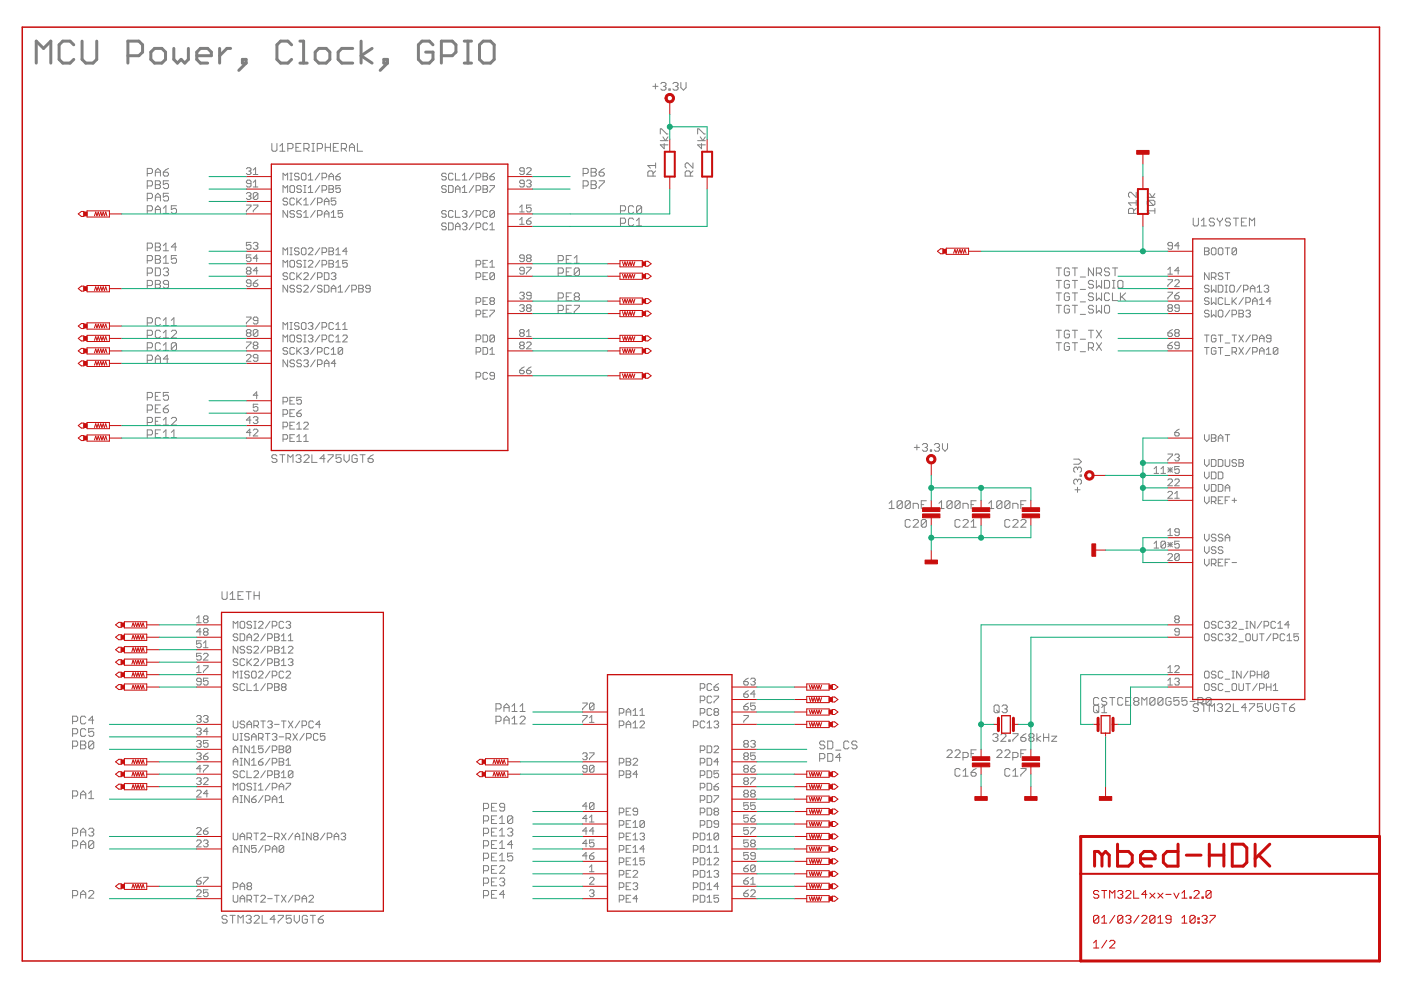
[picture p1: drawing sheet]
<svg xmlns="http://www.w3.org/2000/svg" width="297mm" height="210mm" viewBox="0 0 297 210" stroke-linecap="round" stroke-linejoin="round" font-family="sans-serif">
<g fill="none" stroke="#808080" stroke-width=".63">
<path d="M7.7 13.4v-4.7l1.5 1.6 1.6-1.6v4.7M15.6 9.5l-.7-.8h-1.6l-.8 .8v3.1l.8 .8h1.6l.7-.8M17.4 8.7v3.9l.8 .8h1.5l.8-.8v-3.9M27.1 11.8h2.3l.8-.8v-1.5l-.8-.8h-2.3v4.7M32 11l.8-.7h1.5l.8 .7v1.6l-.8 .8h-1.5l-.8-.8zM36.9 10.3v2.3l.7 .8 .8-.8 .8 .8 .7-.8v-2.3M41.7 11.8h3.1v-.8l-.8-.7h-1.5l-.8 .7v1.6l.8 .8h1.5M46.6 10.3v3.1M48.9 10.3h-.8l-1.5 1.5M51.4 12.6h.8v.8h-.8zM52.2 13.4l-1.6 1.5M61.8 9.5l-.8-.8h-1.5l-.8 .8v3.1l.8 .8h1.5l.8-.8"/>
<path d="M63.6 8.7h.8v4.7M63.6 13.4h1.5M66.8 11l.8-.7h1.6l.7 .7v1.6l-.7 .8h-1.6l-.8-.8zM74.8 10.3h-2.3l-.8 .7v1.6l.8 .8h2.3M76.6 8.7v4.7M78.9 10.3l-2.3 1.5 2.3 1.6M81.4 12.6h.7v.8h-.7zM82.1 13.4l-1.5 1.5M91.8 9.5l-.8-.8h-1.5l-.8 .8v3.1l.8 .8h1.5l.8-.8v-1.6h-1.5M93.6 11.8h2.3l.8-.8v-1.5l-.8-.8h-2.3v4.7M98.4 8.7h1.6M98.4 13.4h1.6"/>
<path d="M99.2 8.7v4.7M102.4 8.7h1.6l.8 .8v3.1l-.8 .8h-1.6l-.7-.8v-3.1z"/>
</g>
<g fill="none" stroke="#808080" stroke-width=".21">
<path d="M138.4 18.3h1.1M139 17.8v1.1M140.1 17.8l.3-.3h.5l.3 .3v.2l-.3 .3M140.7 18.3h.2M140.9 18.3l.3 .3v.3l-.3 .2h-.5l-.3-.2M141.8 18.9h.3v.2h-.3zM142.7 17.8l.2-.3h.6l.3 .3v.2l-.3 .3M143.2 18.3h.3M143.5 18.3l.3 .3v.3l-.3 .2h-.6l-.2-.2M144.4 17.5v1.1l.5 .5 .6-.5v-1.1M31.2 36.8h.8l.3-.3v-.5l-.3-.3h-.8v1.6M31.2 39.4h.8l.3-.2v-.6l-.3-.3h-.8v1.7"/>
<path d="M32.9 38.3h.8l.3 .3v.3l-.3 .3 .3 .2v.3l-.3 .3h-.8zM32.9 36.5h1.1M32.9 39.2h.8M32.9 37.3v-1.1l.6-.5 .5 .5v1.1M34.6 36.5h.9l.2 .3v.3l-.2 .2h-.6l-.3-.2zM35.7 38.3h-1.1v.9l.6-.3h.3l.2 .3v.5l-.2 .3h-.6l-.3-.3M35.7 35.7l-1.1 .8M52.2 35.8l.3-.2h.5l.2 .2v.2l-.2 .3M52.7 36.3h.3M53 36.3l.2 .2v.3l-.2 .2h-.5l-.3-.2M53.2 38.9h-.7l-.3-.2v-.3l.3-.2h.5l.2 .2v1l-.2 .2h-.5l-.3-.2M53.7 37h1"/>
<path d="M53.7 36l.5-.4v1.4M53.7 38.7l.5-.5v1.4M53.7 39.6h1M57.6 30.4v1.4l.3 .3h.5l.3-.3v-1.4M59.3 31l.6-.6v1.7M59.3 32.1h1.1M60 38.2v-1.5l.5 .5 .5-.5v1.5M61 31.5h.8l.3-.3v-.5l-.3-.3h-.8v1.7M61.5 38.2h.5M61.5 36.7h.5M61.7 39.3h.5l.2 .3v1l-.2 .2h-.5l-.2-.2v-1zM61.7 36.7v1.5"/>
<path d="M62.7 31.2h.6M63.4 37l-.2-.3h-.5l-.3 .3v.2l.3 .2h.5l.2 .3v.2l-.2 .3h-.5l-.3-.3M63.8 30.4h-1.1v1.7h1.1M63.9 39.6l-.2-.3h-.5l-.3 .3v.2l.3 .3h.5l.2 .2v.3l-.2 .2h-.5l-.3-.2M63.9 37l.3-.3h.4l.3 .3v.9l-.3 .3h-.4l-.3-.3zM64.4 39.3h.5M64.4 31.5h.9l.2-.3v-.5l-.2-.3h-.9v1.7M64.6 39.3v1.5M65 31.5l.5 .6M65.4 38.2h.9M65.4 37.2l.4-.5v1.5M65.4 39.8l.4-.5v1.5"/>
<path d="M66.1 32.1h.6M66.1 30.4h.6M66.4 30.4v1.7M67.3 31.5h.8l.3-.3v-.5l-.3-.3h-.8v1.7M67.8 36.7l-1 1.5M67.8 39.3l-1 1.5M68.3 37.7h.7l.3-.3v-.4l-.3-.3h-.7v1.5M69 31.2h1.1M69 30.4v1.7M69.7 38.2v-1l.5-.5 .5 .5v1M69.7 39.3h.8l.2 .3v.2l-.2 .3 .2 .2v.3l-.2 .2h-.8zM69.7 37.4h1"/>
<path d="M70.1 30.4v1.7M70.7 31.2h.5M71.2 37.4h.7l.3 .3v.2l-.3 .3h-.5l-.2-.3zM71.8 30.4h-1.1v1.7h1.1M72.2 39.3h-1v.8l.5-.3h.2l.3 .3v.5l-.3 .2h-.5l-.2-.2M72.2 36.7l-1 .7M72.4 31.5h.8l.3-.3v-.5l-.3-.3h-.8v1.7M72.9 31.5l.6 .6M74.1 31.2h1.1M74.1 32.1v-1.1l.5-.6 .6 .6v1.1M75.8 30.4v1.7h1.1M94.6 39.6l-.2-.3h-.5l-.3 .3v.2l.3 .3h.5l.2 .2v.3l-.2 .2h-.5l-.3-.2"/>
<path d="M94.6 37l-.2-.3h-.5l-.3 .3v.2l.3 .2h.5l.2 .3v.2l-.2 .3h-.5l-.3-.3M95.1 39.3h.7l.3 .3v1l-.3 .2h-.7zM96.1 37l-.3-.3h-.4l-.3 .3v.9l.3 .3h.4l.3-.3M96.6 36.7v1.5h.9M98 38.2h1M98 37.2l.5-.5v1.5M98 39.8l.5-.5v1.5M100.5 36.7l-1 1.5M100.5 39.3l-1 1.5M100.9 37.7h.8l.2-.3v-.4l-.2-.3h-.8v1.5M102.4 39.3h.7l.3 .3v.2l-.3 .3 .3 .2v.3l-.3 .2h-.7zM102.4 36.7h.7l.3 .3v.2l-.3 .2 .3 .3v.2l-.3 .3h-.7z"/>
<path d="M102.4 37.4h.7M103.9 37.4h.7l.2 .3v.2l-.2 .3h-.5l-.2-.3zM103.9 39.3h.9v.3l-.9 1v.2M104.8 36.7l-.9 .7M111.1 36.3h-.7l-.2-.3v-.2l.2-.2h.5l.2 .2v1l-.2 .2h-.5l-.2-.2M111.1 38.9h-.7l-.2-.2v-.3l.2-.2h.5l.2 .2v1l-.2 .2h-.5l-.2-.2M111.6 38.4l.3-.2h.5l.2 .2v.3l-.2 .2M111.6 35.8l.3-.2h.5l.2 .2v.2l-1 1h1M112.1 38.9h.3M112.4 38.9l.2 .3v.2l-.2 .2h-.5l-.3-.2M123.6 36.8h.8l.3-.3v-.5l-.3-.3h-.8v1.6M123.6 39.4h.8l.3-.2v-.6l-.3-.3h-.8v1.7"/>
<path d="M125.3 35.7h.9l.2 .3v.2l-.2 .3 .2 .3v.3l-.2 .2h-.9zM125.3 38.3h.9l.2 .3v.3l-.2 .3 .2 .2v.3l-.2 .3h-.9zM125.3 36.5h.9M125.3 39.2h.9M127 36.5h.8l.3 .3v.3l-.3 .2h-.5l-.3-.2zM127 38.3h1.1v.3l-1.1 1.1v.3M128.1 35.7l-1.1 .8M138.5 37.3v-.8l-.3-.3h-.6l-.2 .3v.8h1.6M139 34.5v1.1M139 36.2l-.5 .6M139 35.1h-1.6l.5 .5M140 29.8h1.6"/>
<path d="M140 28.4v-1.1h.3l1.1 1.1h.2M140.5 29l.6 .8 .5-.8M140.8 30.4v1.1l-.8-.8h1.6M146.4 37.3v-.8l-.3-.3h-.6l-.2 .3v.8h1.6M146.9 34.5v1.1l-1.1-1.1h-.3l-.2 .3v.6l.2 .2M146.9 36.2l-.5 .6M147.9 29.8h1.6M147.9 28.4v-1.1h.3l1.1 1.1h.2M148.5 29l.5 .8 .5-.8M148.7 30.4v1.1l-.8-.8h1.6M31.2 44.7h.8l.3-.3v-.5l-.3-.3h-.8v1.7M31.2 57.9h.8l.3-.3v-.5l-.3-.3h-.8v1.7"/>
<path d="M31.2 55.3h.8l.3-.3v-.5l-.3-.3h-.8v1.6M31.2 42.1h.8l.3-.3v-.5l-.3-.3h-.8v1.6M31.2 52.6h.8l.3-.2v-.6l-.3-.3h-.8v1.7M32.9 41.8h1.1M32.9 45.3v-1.1l.6-.6 .5 .6v1.1M32.9 56.8h.8l.3 .3v1.1l-.3 .3h-.8zM32.9 59.5h.8l.3 .2v.3l-.3 .3 .3 .3v.2l-.3 .3h-.8zM32.9 54.2h.8l.3 .3v.2l-.3 .3 .3 .3v.2l-.3 .3h-.8zM32.9 55h.8M32.9 42.6v-1.1l.6-.5 .5 .5v1.1M32.9 51.5h.8l.3 .3v.3l-.3 .3 .3 .2v.3l-.3 .3h-.8zM32.9 52.4h.8"/>
<path d="M32.9 44.4h1.1M34.6 45.3h1.1M34.6 57.1l.3-.3h.6l.2 .3v.3l-.2 .2M34.6 55.8h1.1M34.6 53.2h1.1M34.6 52.1l.6-.6v1.7M34.6 44.2l.6-.6v1.7M34.6 54.7l.6-.5v1.6M35.2 57.6h.3M35.5 57.6l.2 .3v.3l-.2 .3h-.6l-.3-.3M35.7 41h-1.1v.8l.6-.3h.3l.2 .3v.6l-.2 .2h-.6l-.3-.2M37.4 43.6h-1.1v.8l.6-.2h.2l.3 .2v.6l-.3 .3h-.5l-.3-.3"/>
<path d="M37.4 54.2h-1.1v.8l.6-.3h.2l.3 .3v.5l-.3 .3h-.5l-.3-.3M37.4 52.4h-1.1l.8-.9v1.7M52.2 41.1l.3-.3h.5l.2 .3v.2l-.2 .3M52.2 43.5h1v.2l-1 1v.2M52.5 57.4l-.3 .2v.3l.3 .2h.5l.2-.2v-.3l-.2-.2M52.5 57.4h.5M52.5 57.4l-.3-.3v-.2l.3-.2h.5l.2 .2v.2l-.2 .3M52.7 41.6h.3M53 41.6l.2 .2v.2l-.2 .3h-.5l-.3-.3M53.2 51.4h-1v.7l.5-.2 .5 .2v.5l-.2 .3h-.5l-.3-.3M53.2 54h-1v.8l.5-.3 .5 .3v.4l-.2 .3h-.5l-.3-.3M53.7 51.6l.2-.2h.5l.3 .2v.3l-.3 .2"/>
<path d="M53.7 43.5h1v.2l-1 1v.2M54.2 52.1h.2M54.4 52.1l.3 .3v.2l-.3 .3h-.5l-.2-.3M54.7 57.4h-1l.7-.7v1.4M54.7 41.1v.9l-.3 .3h-.5l-.2-.3M54.7 41.1l-.3-.3h-.5l-.2 .3v.9M54.7 41.1l-1 .9M54.7 59.3l-1 .7M54.7 54.8h-1l.7-.8v1.5M60 40.8v-1.5l.5 .5 .5-.5v1.5M60 54v-1.4l.5 .4 .5-.4v1.4M60 56.6v-1.4l.5 .5 .5-.5v1.4"/>
<path d="M61 58.1l-.3-.3h-.4l-.3 .3v.2l.3 .3h.4l.3 .2v.3l-.3 .2h-.4l-.3-.2M61 42.2l-.3-.2h-.4l-.3 .2v.3l.3 .2h.4l.3 .3-.3 .5h-.4l-.3-.3M61 44.6v1.5l-1-1.5v1.5M61.5 52.6h.5M61.5 54h.5M61.5 55.4l.2-.2h.5l.2 .2v1l-.2 .2h-.5l-.2-.2zM61.7 52.6v1.4M62.4 58.1l-.2-.3h-.5l-.2 .3v1l.2 .2h.5l.2-.2M62.4 42.2l-.2-.2h-.5l-.2 .2v1l.2 .3h.5l.2-.3M62.4 44.9l-.2-.3h-.5l-.2 .3v.2l.2 .3h.5l.2 .2-.2 .5h-.5l-.2-.3M62.9 42v1.5M62.9 57.8v1.5"/>
<path d="M63.2 42.7l.7 .8M63.2 58.6l.7 .7M63.4 52.8l-.2-.2h-.5l-.3 .2v.2l.3 .3h.5l.2 .2-.2 .5h-.5l-.3-.2M63.9 52.8l.3-.2h.4l.3 .2v1l-.3 .2h-.4l-.3-.2zM63.9 44.9l-.2-.3h-.5l-.3 .3v.2l.3 .3h.5l.2 .2-.2 .5h-.5l-.3-.3M63.9 55.4l-.2-.2h-.5l-.3 .2v.3l.3 .2h.5l.2 .3v.2l-.2 .2h-.5l-.3-.2M63.9 42l-1 1M63.9 57.8l-1 1M64.4 58.1l.2-.3h.5l.3 .3v.2l-1 1h1M64.4 43.5h1M64.4 42.5l.5-.5v1.5M64.4 45.1l.5-.5v1.5"/>
<path d="M64.4 40.8h.5M64.4 46.1h1M64.4 55.2h.5M64.4 56.6h.5M64.6 55.2v1.4M65.4 52.8l.2-.2h.5l.2 .2v.2l-.9 1h.9M65.4 55.4l.2-.2h.5l.2 .2v.3l-.9 .9h.9M65.4 40.8h.9M66.8 42l-1 1.5M66.8 44.6l-1 1.5M66.8 57.8l-1 1.5M67.3 43h.7l.3-.3v-.5l-.3-.2h-.7v1.5"/>
<path d="M67.3 58.8h.7l.3-.2v-.5l-.3-.3h-.7v1.5M67.3 45.6h.7l.3-.2v-.5l-.3-.3h-.7v1.5M67.8 52.6l-1 1.4M67.8 55.2l-1 1.4M68.3 53.5h.7l.3-.2v-.5l-.3-.2h-.7v1.4M68.3 40.3h.7l.3-.2v-.5l-.3-.3h-.7v1.5M68.3 56.2h.7l.3-.3v-.5l-.3-.2h-.7v1.4M68.8 57.8h.7l.2 .3v1l-.2 .2h-.7zM68.8 43.5v-1l.5-.5 .4 .5v1M68.8 46.1v-1l.5-.5 .4 .5v1M68.8 42.7h.9M68.8 45.4h.9"/>
<path d="M69.7 52.6h.8l.2 .2v.2l-.2 .3 .2 .2v.3l-.2 .2h-.8zM69.7 53.3h.8M69.7 55.2h.8l.2 .2v.3l-.2 .2 .2 .3v.2l-.2 .2h-.8zM69.7 40.1h.8M69.7 55.9h.8M70.2 58.1l.3-.3h.5l.2 .3v.2l-.2 .3M70.2 45.1l.5-.5v1.5M70.2 46.1h1M70.7 58.6h.3M71 58.6l.2 .2v.3l-.2 .2h-.5l-.3-.2M71.2 42h-1v.7l.5-.2 .5 .2v.5l-.2 .3h-.5l-.3-.3M71.2 54h1"/>
<path d="M71.2 53l.5-.4v1.4M71.2 55.7l.5-.5v1.4M71.2 56.6h1M72.6 44.6h-.9v.8l.5-.3 .4 .3v.4l-.2 .3h-.5l-.2-.3M73.6 53.3h-.9l.7-.7v1.4M73.6 55.2h-.9v.7l.4-.2h.3l.2 .2v.5l-.2 .2h-.5l-.2-.2M94.6 44.9l-.2-.3h-.5l-.3 .3v.2l.3 .3h.5l.2 .2-.2 .5h-.5l-.3-.3M94.6 47.5l-.2-.2h-.5l-.3 .2v.3l.3 .2h.5l.2 .2v.3l-.2 .2h-.5l-.3-.2M95.1 47.3h.7l.3 .2v1l-.3 .2h-.7zM96.1 44.9l-.3-.3h-.4l-.3 .3v.9l.3 .3h.4l.3-.3M96.6 48.7v-.9l.4-.5 .5 .5v.9M96.6 44.6v1.5h.9"/>
<path d="M96.6 40.8v-1l.4-.5 .5 .5v1M96.6 40.1h.9M96.6 48h.9M98 47.5l.3-.2h.4l.3 .2v.3l-.3 .2M98 40.8h1M98 44.9l.3-.3h.4l.3 .3v.2l-.3 .3M98.5 45.4h.2M98.5 48h.2M98.7 45.4l.3 .2v.2l-.3 .3h-.4l-.3-.3M98.7 48l.3 .2v.3l-.3 .2h-.4l-.3-.2M100.5 44.6l-1 1.5M100.5 47.3l-1 1.4"/>
<path d="M100.9 58.8h.8l.2-.2v-.5l-.2-.3h-.8v1.5M100.9 45.6h.8l.2-.2v-.5l-.2-.3h-.8v1.5M100.9 40.3h.8l.2-.2v-.5l-.2-.3h-.8v1.5M100.9 48.2h.8l.2-.2v-.5l-.2-.2h-.8v1.4M100.9 56.2h.8l.2-.3v-.5l-.2-.2h-.8v1.4M102.4 58.6h.5M102.4 40.1h.7M102.4 55.9h.5M103.4 57.8h-1v1.5h1M103.4 44.9l-.3-.3h-.5l-.2 .3v.9l.2 .3h.5l.3-.3M103.4 47.5l-.3-.2h-.5l-.2 .2v1l.2 .2h.5l.3-.2M103.4 55.2h-1v1.4h1"/>
<path d="M103.9 56.6h.9M103.9 48.7h.9M103.9 47.8l.5-.5v1.4M103.9 55.7l.5-.5v1.4M104.8 58.1v1l-.2 .2h-.5l-.2-.2M104.8 58.1l-.2-.3h-.5l-.2 .3v1M104.8 44.9l-.2-.3h-.5l-.2 .3v.9M104.8 44.9v.9l-.2 .3h-.5l-.2-.3M104.8 44.9l-.9 .9M104.8 58.1l-.9 1M110.2 44l.5-.5v1.4M110.2 46.6l.5-.5v1.5"/>
<path d="M110.2 44.9h.9M110.2 47.6h.9M111.1 57.4h-.7l-.2-.3v-.2l.2-.2h.5l.2 .2v1l-.2 .2h-.5l-.2-.2M111.1 54.8h-.7l-.2-.3v-.2l.2-.3h.5l.2 .3v.9l-.2 .3h-.5l-.2-.3M111.6 46.8h.8l.2 .3v.2l-.2 .3h-.5l-.3-.3zM111.6 56.7h1v.2l-1 1v.2M111.9 54.8l-.3-.3v-.2l.3-.3h.5l.2 .3v.2l-.2 .3M111.9 54.8l-.3 .2v.2l.3 .3h.5l.2-.3v-.2l-.2-.2M111.9 54.8h.5M112.6 43.5h-1v.7l.5-.2 .5 .2v.5l-.2 .2h-.5l-.3-.2M112.6 46.1l-1 .7M118.3 57.9h.9l.2-.3v-.5l-.2-.3h-.9v1.7"/>
<path d="M118.3 55.3h.9l.2-.3v-.5l-.2-.3h-.9v1.6M120.1 57.6h.5M120.1 55h.5M121.1 56.8h-1v1.7h1M121.1 54.2h-1v1.6h1M121.8 55.8h1.1M121.8 54.7l.5-.5v1.6M122.9 57.1v1.1l-.3 .3h-.6l-.2-.3M122.9 57.1l-.3-.3h-.6l-.2 .3v1.1M122.9 57.1l-1.1 1.1M131.6 44.7h.8l.2-.3v-.5l-.2-.3h-.8v1.7M131.6 47.3h.8l.2-.2v-.6l-.2-.3h-.8v1.7"/>
<path d="M134.3 43.9l-.2-.3h-.6l-.3 .3v1.1l.3 .3h.6l.2-.3M134.3 46.5l-.2-.3h-.6l-.3 .3v1.1l.3 .3h.6l.2-.3M135 47.9h1M135 46.8l.5-.6v1.7M136 43.9l-.2-.3h-.6l-.2 .3v1.1M136 43.9v1.1l-.2 .3h-.6l-.2-.3M136 43.9l-1 1.1M223.9 56.8h1.1M223.9 59.5h1.1M224.5 56.8v1.7M224.5 59.5v1.6M226.7 57.1l-.2-.3h-.6l-.2 .3v1.1l.2 .3h.6l.2-.3v-.6h-.5"/>
<path d="M226.7 59.7l-.2-.2h-.6l-.2 .2v1.1l.2 .3h.6l.2-.3v-.5h-.5M227.4 56.8h1.1M227.4 59.5h1.1M227.9 56.8v1.7M227.9 59.5v1.6M229 58.7h1.1M231.8 56.8v1.7l-1-1.7v1.7M231.8 59.7l-.2-.2h-.6l-.2 .2v.3l.2 .3h.6l.2 .3v.2l-.2 .3h-.6l-.2-.3M232.5 57.9h.8l.3-.3v-.5l-.3-.3h-.8v1.7M232.5 59.5v1.6l.5-.5 .6 .5v-1.6M233 57.9l.6 .6M234.2 59.5h.8l.2 .2v1.1l-.2 .3h-.8z"/>
<path d="M235.2 57.1l-.2-.3h-.6l-.2 .3v.3l.2 .2h.6l.2 .3v.3l-.2 .3h-.6l-.2-.3M235.9 56.8h1.1M235.9 59.5h.5M236.1 59.5v1.6M236.4 56.8v1.7M237.3 59.5h.5l.3 .2v1.1l-.3 .3h-.5l-.3-.3v-1.1zM240.3 45.3v-.9l-.2-.2h-.6l-.2 .2v.9h1.6M240.9 40.8v1l-1.1-1h-.3l-.2 .2v.6l.2 .2M240.9 44.2l-.6 .5M240.9 43h-1.6l.5 .6M240.9 42.5v1.1M243.2 41.8h1.7"/>
<path d="M243.5 42.5h1.1l.3 .2v.6l-.3 .3M243.5 42.5l-.3 .2v.6l.3 .3h1.1M243.5 42.5l1.1 1.1M243.8 41l.5 .8 .6-.8M244.9 44.7h-1.7l.6 .6M244.9 44.2v1.1M247.6 59.3h1v.3l-1 .9v.3M247.6 57.1l.5-.4v1.4M247.6 58.1h1M248.6 52.1h-.8l-.2-.2v-.3l.2-.2h.5l.3 .2v1l-.3 .3h-.5l-.2-.3M249.1 59.6l.2-.3h.5l.2 .3v.2l-.9 1h.9M250 52.1h-.9l.7-.7v1.5"/>
<path d="M250 57.4h-.9l.7-.7v1.4M253 46.2v1.4l.3 .3h.5l.3-.3v-1.4M254.7 46.8l.5-.6v1.7M254.7 47.9h1.1M255.4 52.6h.7l.2 .2v.2l-.2 .3 .2 .2v.3l-.2 .2h-.7zM255.4 53.3h.7M256.3 57.8v1.5l-.9-1.5v1.5M256.8 58.8h.8l.2-.2v-.5l-.2-.3h-.8v1.5M257.1 52.6h.5l.2 .2v1l-.2 .2h-.5l-.3-.2v-1zM257.3 58.8l.5 .5M257.5 46.5l-.3-.3h-.5l-.3 .3v.3l.3 .3h.5l.3 .2v.3l-.3 .3h-.5l-.3-.3M258.1 46.2v.3l.5 .6"/>
<path d="M258.3 52.8l.2-.2h.5l.3 .2v1l-.3 .2h-.5l-.2-.2zM258.6 47.1v.8M259.2 46.2v.3l-.6 .6M259.3 58.1l-.3-.3h-.5l-.2 .5 .2 .3h.5l.3 .2v.3l-.3 .2h-.5l-.2-.2M259.8 57.8h.9M259.8 52.6h.9M260.2 52.6v1.4M260.2 57.8v1.5M260.9 46.5l-.3-.3h-.5l-.3 .3v.3l.3 .3h.5l.3 .2v.3l-.3 .3h-.5l-.3-.3M261.5 46.2h1.1M262 46.2v1.7M262.2 52.8l-.3-.2h-.4l-.3 .2v1"/>
<path d="M262.2 52.8v1l-.3 .2h-.4l-.3-.2M262.2 52.8l-1 1M263.2 47.1h.5M264.3 46.2h-1.1v1.7h1.1M264.9 47.9v-1.7l.6 .6 .5-.6v1.7M31.2 60.6h.8l.3-.3v-.6l-.3-.2h-.8v1.6M31.2 71.1h.8l.3-.3v-.5l-.3-.3h-.8v1.6M31.2 73.7h.8l.3-.2v-.6l-.3-.2h-.8v1.6M31.2 68.5h.8l.3-.3v-.6l-.3-.2h-.8v1.6M31.2 76.4h.8l.3-.3v-.5l-.3-.3h-.8v1.6M32.9 60.3h.8M32.9 76.9v-1.1l.6-.5 .5 .5v1.1"/>
<path d="M32.9 76.1h1.1M34 72.9l-.3-.2h-.5l-.3 .2v1.1l.3 .3h.5l.3-.3M34 70.3l-.3-.3h-.5l-.3 .3v1.1l.3 .2h.5l.3-.2M34 67.6l-.3-.2h-.5l-.3 .2v1.1l.3 .3h.5l.3-.3M34.6 67.9l.6-.5v1.6M34.6 70.6l.6-.6v1.6M34.6 71.6h1.1M34.6 74.3h1.1M34.6 73.2l.6-.5v1.6M34.6 69h1.1M35.7 60.3h-.8l-.3-.3v-.3l.3-.2h.6l.2 .2v1.1l-.2 .3h-.6l-.3-.3M35.7 76.1h-1.1l.9-.8v1.6"/>
<path d="M36.3 70.3l.3-.3h.5l.3 .3v.3l-1.1 1h1.1M36.3 69h1.1M36.3 67.9l.6-.5v1.6M37.4 72.9l-.3-.2h-.5l-.3 .2v1.1M37.4 72.9v1.1l-.3 .3h-.5l-.3-.3M37.4 72.9l-1.1 1.1M52.2 67.2h1v.3l-1 1v.2M52.2 72.5h1v.2l-1 1v.3M52.2 75.4l.3-.3h.5l.2 .3v.2l-1 1h1M52.5 70.6l-.3 .2v.3l.3 .2h.5l.2-.2v-.3l-.2-.2M52.5 70.6h.5M52.5 70.6l-.3-.2v-.3l.3-.2h.5l.2 .2v.3l-.2 .2"/>
<path d="M53.2 60h-.7l-.3-.2v-.2l.3-.3h.5l.2 .3v.9l-.2 .3h-.5l-.3-.3M53.7 60h.7l.3 .3v.2l-.3 .3h-.5l-.2-.3zM53.9 73.2l-.2-.2v-.3l.2-.2h.5l.3 .2v.3l-.3 .2M53.9 73.2l-.2 .3 .2 .5h.5l.3-.3v-.2l-.3-.3M53.9 73.2h.5M54.7 68h-.8l-.2-.3 .2-.5h.5l.3 .3v1l-.3 .2h-.5l-.2-.2M54.7 70.1v1l-.3 .2h-.5l-.2-.2M54.7 70.1l-.3-.2h-.5l-.2 .2v1M54.7 75.9h-.8l-.2-.3 .2-.5h.5l.3 .3v1l-.3 .2h-.5l-.2-.2M54.7 70.1l-1 1M60 69.8v-1.4l.5 .5 .5-.5v1.4M60 72.5v-1.5l.5 .5 .5-.5v1.5"/>
<path d="M61 73.9l-.3-.2h-.4l-.3 .2v.3l.3 .2h.4l.3 .2v.3l-.3 .2h-.4l-.3-.2M61 60.5v1.4l-1-1.4v1.4M61 76.3v1.5l-1-1.5v1.5M61.5 71.3l.2-.3h.5l.2 .3v.9l-.2 .3h-.5l-.2-.3zM61.5 69.8h.5M61.5 68.4h.5M61.7 68.4v1.4M62.4 60.7l-.2-.2h-.5l-.2 .2v.3l.2 .2h.5l.2 .2-.2 .5h-.5l-.2-.2M62.4 73.9l-.2-.2h-.5l-.2 .2v1l.2 .2h.5l.2-.2M62.4 76.6l-.2-.3h-.5l-.2 .3v.2l.2 .2h.5l.2 .3v.2l-.2 .3h-.5l-.2-.3M62.9 73.7v1.4M63.2 74.4l.7 .7"/>
<path d="M63.4 68.6l-.2-.2h-.5l-.3 .2v.3l.3 .2h.5l.2 .3-.2 .4h-.5l-.3-.2M63.9 60.7l-.2-.2h-.5l-.3 .2v.3l.3 .2h.5l.2 .2-.2 .5h-.5l-.3-.2M63.9 71.3l-.2-.3h-.5l-.3 .3v.2l.3 .3h.5l.2 .2-.2 .5h-.5l-.3-.3M63.9 76.6l-.2-.3h-.5l-.3 .3v.2l.3 .2h.5l.2 .3v.2l-.2 .3h-.5l-.3-.3M63.9 73.7l-1 .9M64.2 68.4h.4l.3 .2v1l-.3 .2h-.4l-.3-.2v-1zM64.4 60.7l.2-.2h.5l.3 .2v.3l-1 .9h1M64.4 71h.5M64.4 72.5h.5M64.4 73.9l.2-.2h.5l.3 .2v.3l-.3 .2M64.4 76.6l.2-.3h.5l.3 .3v.2l-.3 .2M64.6 71v1.5"/>
<path d="M64.9 74.4h.2M64.9 77h.2M65.1 74.4l.3 .2v.3l-.3 .2h-.5l-.2-.2M65.1 77l.3 .3v.2l-.3 .3h-.5l-.2-.3M65.4 68.6l.2-.2h.5l.2 .2v.3l-.2 .2M65.4 71.3l.2-.3h.5l.2 .3v.2l-.2 .3M65.8 71.8h.3M65.8 69.1h.3M66.1 69.1l.2 .3v.2l-.2 .2h-.5l-.2-.2M66.1 71.8l.2 .2v.2l-.2 .3h-.5l-.2-.3M66.8 76.3l-1 1.5M66.8 60.5l-1 1.4"/>
<path d="M66.8 73.7l-1 1.4M67.3 74.6h.7l.3-.2v-.5l-.3-.2h-.7v1.4M67.3 77.3h.7l.3-.3v-.4l-.3-.3h-.7v1.5M67.8 68.4l-1 1.4M67.8 71l-1 1.5M68.3 60.7l-.3-.2h-.5l-.2 .5 .2 .2h.5l.3 .2v.3l-.3 .2h-.5l-.2-.2M68.3 72h.7l.3-.2v-.5l-.3-.3h-.7v1.5M68.3 69.4h.7l.3-.3v-.5l-.3-.2h-.7v1.4M68.8 60.5h.7l.2 .2v1l-.2 .2h-.7zM68.8 77h.9M68.8 77.8v-1l.5-.5 .4 .5v1M69.7 73.9l-.2-.2h-.5l-.2 .2v1l.2 .2h.5l.2-.2"/>
<path d="M70.2 61.2h1M70.2 75.1h1M70.2 61.9v-.9l.5-.5 .5 .5v.9M70.2 74.2l.5-.5v1.4M70.7 71.3l-.2-.3h-.5l-.3 .3v.9l.3 .3h.5l.2-.3M70.7 68.6l-.2-.2h-.5l-.3 .2v1l.3 .2h.5l.2-.2M71.2 72.5h1M71.2 69.8h1M71.2 77h-1l.8-.7v1.5M71.2 68.9l.5-.5v1.4M71.2 71.5l.5-.5v1.5M71.7 61.9h.9"/>
<path d="M71.7 61l.5-.5v1.4M72.6 73.9l-.2-.2h-.5l-.2 .2v1M72.6 73.9v1l-.2 .2h-.5l-.2-.2M72.6 73.9l-.9 1M72.7 71.3l.2-.3h.5l.2 .3v.2l-.9 1h.9M72.7 69.8h.9M72.7 68.9l.4-.5v1.4M74.1 60.5l-.9 1.4M74.6 61.4h.7l.3-.2v-.5l-.3-.2h-.7v1.4M76.1 60.5h.7l.2 .2-.2 .5 .2 .5-.2 .2h-.7zM76.1 61.2h.7M78.5 61.2h-.7l-.3-.2v-.3l.3-.2h.5l.2 .2v1l-.2 .2h-.5l-.3-.2"/>
<path d="M100.9 64.1h.8l.2-.3v-.4l-.2-.3h-.8v1.5M100.9 66.7h.8l.2-.2v-.5l-.2-.2h-.8v1.4M100.9 72h.8l.2-.2v-.5l-.2-.3h-.8v1.5M100.9 74.6h.8l.2-.2v-.5l-.2-.2h-.8v1.4M100.9 79.9h.8l.2-.2v-.5l-.2-.2h-.8v1.4M102.4 63.8h.5M102.4 66.5h.5M102.4 71h.7l.3 .3v.9l-.3 .3h-.7zM102.4 73.7h.7l.3 .2v1l-.3 .2h-.7zM103.4 63.1h-1v1.5h1M103.4 65.8h-1v1.4h1M103.4 79.2l-.3-.2h-.5l-.2 .2v1l.2 .2h.5l.3-.2"/>
<path d="M103.9 65.8h.9v.2l-.9 1v.2M103.9 75.1h.9M103.9 74.2l.5-.5v1.4M104.1 63.8l-.2-.2v-.2l.2-.3h.5l.2 .3v.2l-.2 .2M104.1 63.8h.5M104.1 63.8l-.2 .3 .2 .5h.5l.2-.3v-.2l-.2-.3M104.8 71.3l-.2-.3h-.5l-.2 .3v.9M104.8 71.3v.9l-.2 .3h-.5l-.2-.3M104.8 79.7h-.7l-.2-.3 .2-.4h.5l.2 .2v1l-.2 .2h-.5l-.2-.2M104.8 71.3l-.9 .9M110.2 62.2l.2-.2h.5l.2 .2v.2l-.2 .3M110.2 64.8l.2-.2h.5l.2 .2v.3l-.2 .2"/>
<path d="M110.2 78.5h.7l.2 .3v.2l-.2 .2h-.5l-.2-.2zM110.4 73.2l-.2-.2v-.3l.2-.2h.5l.2 .2v.3l-.2 .2M110.4 70.6l-.2 .2v.3l.2 .2h.5l.2-.2v-.3l-.2-.2M110.4 70.6h.5M110.4 70.6l-.2-.2v-.3l.2-.2h.5l.2 .2v.3l-.2 .2M110.4 73.2l-.2 .3v.2l.2 .3h.5l.2-.3v-.2l-.2-.3M110.4 73.2h.5M110.7 62.7h.2M110.7 65.3h.2M110.9 62.7l.2 .2v.3l-.2 .2h-.5l-.2-.2M110.9 65.3l.2 .3v.2l-.2 .2h-.5l-.2-.2M111.1 77.8l-.9 .7"/>
<path d="M111.6 72.7l.3-.2h.5l.2 .2v.3l-1 1h1M111.6 71.3h1M111.6 78.5h.8l.2 .3v.2l-.2 .2h-.5l-.3-.2zM111.6 70.4l.5-.5v1.4M111.9 65.3l-.3-.2v-.3l.3-.2h.5l.2 .2v.3l-.2 .2M111.9 65.3l-.3 .3v.2l.3 .2h.5l.2-.2v-.2l-.2-.3M111.9 65.3h.5M112.6 62.7h-.7l-.3-.3v-.2l.3-.2h.5l.2 .2v1l-.2 .2h-.5l-.3-.2M112.6 77.8l-1 .7M118.3 65.8h.9l.2-.2v-.6l-.2-.3h-.9v1.7M118.3 63.2h.9l.2-.3v-.5l-.2-.3h-.9v1.6M120.1 62.9h.5"/>
<path d="M120.1 65.6h.5M121.1 62.1h-1v1.6h1M121.1 64.7h-1v1.7h1M121.8 64.7h1.1v.3l-1.1 1.1v.3M122 62.9l-.2-.2v-.3l.2-.3h.6l.3 .3v.3l-.3 .2M122 62.9l-.2 .3v.3l.2 .2h.6l.3-.2v-.3l-.3-.3M122 62.9h.6M223.9 62.1h1.1M223.9 64.7h1.1M223.9 70h1.1M223.9 72.7h1.1M224.5 62.1v1.6"/>
<path d="M224.5 64.7v1.7M224.5 70v1.6M224.5 72.7v1.6M226.7 62.4l-.2-.3h-.6l-.2 .3v1.1l.2 .2h.6l.2-.2v-.6h-.5M226.7 72.9l-.2-.2h-.6l-.2 .2v1.1l.2 .3h.6l.2-.3v-.5h-.5M226.7 65l-.2-.3h-.6l-.2 .3v1.1l.2 .3h.6l.2-.3v-.5h-.5M226.7 70.3l-.2-.3h-.6l-.2 .3v1.1l.2 .2h.6l.2-.2v-.6h-.5M227.4 62.1h1.1M227.4 64.7h1.1M227.4 70h1.1M227.4 72.7h1.1M227.9 62.1v1.6"/>
<path d="M227.9 64.7v1.7M227.9 70v1.6M227.9 72.7v1.6M229 61.4h1.1M229 64h1.1M229 66.7h1.1M229 71.9h1.1M229 74.6h1.1M230.8 73.7h.8l.2-.2v-.6l-.2-.2h-.8v1.6M230.8 70h1M231.3 70v1.6M231.3 73.7l.5 .6"/>
<path d="M231.8 62.4l-.2-.3h-.6l-.2 .3v.3l.2 .2h.6l.2 .3v.3l-.2 .2h-.6l-.2-.2M231.8 65l-.2-.3h-.6l-.2 .3v.3l.2 .3h.6l.2 .2v.3l-.2 .3h-.6l-.2-.3M232.5 64.7v1.7l.5-.6 .6 .6v-1.7M232.5 62.1v1.6l.5-.5 .6 .5v-1.6M232.5 70l1.1 1.6M232.5 72.7l1.1 1.6M233.6 70l-1.1 1.6M233.6 72.7l-1.1 1.6M234.4 64.7h.6l.2 .3v1.1l-.2 .3h-.6l-.2-.3v-1.1zM235.2 62.4l-.2-.3h-.6l-.2 .3v1.1l.2 .2h.6l.2-.2M235.9 61.1h.5M235.9 62.1v1.6h1.1"/>
<path d="M237.6 62.1v1.6M237.8 62.9l.9 .8M238.7 62.1l-1.1 1.1M247.6 62h1v.2l-1 1v.2M247.6 70.6h.7l.3 .2v.3l-.3 .2h-.5l-.2-.2zM247.6 73.2h.7l.3 .3v.2l-.3 .3h-.5l-.2-.3zM247.8 65.3l-.2-.2v-.3l.2-.2h.5l.3 .2v.3l-.3 .2M247.8 65.3l-.2 .3v.2l.2 .2h.5l.3-.2v-.2l-.3-.3M247.8 65.3h.5M248.6 69.9l-1 .7M248.6 72.5l-1 .7M249.1 62.7h.7l.2 .5-.2 .2h-.5l-.2-.2z"/>
<path d="M249.3 70.6l-.2-.2v-.3l.2-.2h.5l.2 .2v.3l-.2 .2M249.3 70.6l-.2 .2 .2 .5h.5l.2-.2-.2-.5M249.3 70.6h.5M250 65.3h-.7l-.2-.2v-.3l.2-.2h.5l.2 .2v1l-.2 .2h-.5l-.2-.2M250 73.2h-.7l-.2-.2v-.3l.2-.2h.5l.2 .2v1l-.2 .3h-.5l-.2-.3M250 62l-.9 .7M255.4 71h.9M255.4 73.7h.9M255.9 71v1.5M255.9 73.7v1.4M256.3 60.7l-.2-.2h-.5l-.2 .2v.3l.2 .2h.5l.2 .2v.3l-.2 .2h-.5l-.2-.2M256.3 63.4l-.2-.3h-.5l-.2 .3v.2l.2 .2h.5l.2 .3v.2l-.2 .3h-.5l-.2-.3"/>
<path d="M256.3 66l-.2-.2h-.5l-.2 .2v.2l.2 .3h.5l.2 .2v.3l-.2 .2h-.5l-.2-.2M256.8 60.5v1.4l.5-.5 .5 .5v-1.4M256.8 63.1v1.5l.5-.5 .5 .5v-1.5M256.8 65.8v1.4l.5-.5 .5 .5v-1.4M257.8 71.3l-.2-.3h-.5l-.3 .3v.9l.3 .3h.5l.2-.3v-.4h-.5M257.8 73.9l-.2-.2h-.5l-.3 .2v1l.3 .2h.5l.2-.2v-.5h-.5M258.3 60.5h.7l.3 .2v1l-.3 .2h-.7zM258.3 71h1M258.3 73.7h1M258.5 65.8h.5l.3 .2v1l-.3 .2h-.5l-.2-.2v-1zM258.8 71v1.5M258.8 73.7v1.4"/>
<path d="M259.3 63.4l-.3-.3h-.5l-.2 .3v.9l.2 .3h.5l.3-.3M259.8 60.5h.4M259.8 61.9h.4M259.8 63.1v1.5h.9M259.8 72.7h.9M259.8 75.4h.9M260 60.5v1.4M260.7 65.8l-.9 1.4M261 60.5h.5l.2 .2v1l-.2 .2h-.5l-.3-.2v-1zM261.2 63.1v1.5M261.2 66.7h.7l.3-.2v-.5l-.3-.2h-.7v1.4M261.2 74.6h.7l.3-.2v-.5l-.3-.2h-.7v1.4"/>
<path d="M261.2 71h1M261.5 63.8l.7 .8M261.7 71v1.5M261.7 74.6l.5 .5M262.2 63.1l-1 1M262.7 65.8h.7l.2 .2-.2 .5 .2 .2v.3l-.2 .2h-.7zM262.7 66.5h.7M262.7 71l.9 1.5M262.7 73.7l.9 1.4M263.1 60.5l-.9 1.4M263.6 63.1l-.9 1.5M263.6 71l-.9 1.5"/>
<path d="M263.6 73.7l-.9 1.4M263.7 61.4h.7l.2-.2v-.5l-.2-.2h-.7v1.4M264.1 64.1h.8l.2-.3v-.4l-.2-.3h-.8v1.5M264.1 66l.3-.2h.5l.2 .2-.2 .5M264.6 66.5h.3M264.9 66.5l.2 .2v.3l-.2 .2h-.5l-.3-.2M265.1 61.2h1M265.1 61.9v-.9l.5-.5 .5 .5v.9M265.1 71l-1 1.5M265.1 73.7l-1 1.4M265.6 63.8h1M265.6 64.6v-1l.5-.5 .5 .5v1"/>
<path d="M265.6 72h.7l.3-.2v-.5l-.3-.3h-.7v1.5M265.6 74.6h.7l.3-.2v-.5l-.3-.2h-.7v1.4M266.6 61.9h.9M266.6 61l.4-.5v1.4M267 72.5v-1l.5-.5 .5 .5v1M267 75.1v-.9l.5-.5 .5 .5v.9M267 64.6h1M267 63.6l.5-.5v1.5M267 71.8h1M267 74.4h1M268 60.7l.3-.2h.5l.2 .2-.2 .5M268.5 61.2h.3"/>
<path d="M268.5 74.2l.5-.5v1.4M268.5 75.1h1M268.8 61.2l.2 .2-.2 .5h-.5l-.3-.2M269.5 63.8h-1l.7-.7v1.5M269.5 71.8h-.7l-.3-.3v-.2l.3-.3h.4l.3 .3v.9l-.3 .3h-.4l-.3-.3M270.9 73.9l-.2-.2h-.5l-.2 .2v1M270.9 73.9v1l-.2 .2h-.5l-.2-.2M270.9 73.9l-.9 1M31.2 92.2h.8l.3-.3v-.5l-.3-.3h-.8v1.7M31.2 84.3h.8l.3-.3v-.5l-.3-.3h-.8v1.7M31.2 87h.8l.3-.3v-.6l-.3-.2h-.8v1.6M31.2 89.6h.8l.3-.3v-.5l-.3-.3h-.8v1.6"/>
<path d="M32.9 84h.6M32.9 86.7h.6M32.9 91.9h.6M32.9 89.3h.6M34 83.2h-1.1v1.7h1.1M34 85.9h-1.1v1.6h1.1M34 88.5h-1.1v1.6h1.1M34 91.1h-1.1v1.7h1.1M34.6 89l.6-.5v1.6M34.6 86.7h.9l.2 .3v.2l-.2 .3h-.6l-.3-.3zM34.6 91.7l.6-.6v1.7M34.6 92.8h1.1"/>
<path d="M34.6 90.1h1.1M35.7 83.2h-1.1v.8l.6-.2h.3l.2 .2v.6l-.2 .3h-.6l-.3-.3M35.7 85.9l-.5 .2-.6 .6M36.3 88.8l.3-.3h.5l.3 .3v.2l-1.1 1.1h1.1M36.3 91.7l.6-.6v1.7M36.3 92.8h1.1M53.2 91.7h-1l.8-.7v1.4M53.2 89.1h-1l.8-.8v1.5M53.7 91.2l.2-.2h.5l.3 .2v.3l-1 .9h1M53.7 88.6l.2-.3h.5l.3 .3v.2l-.3 .3M54.2 89.1h.2M54.4 89.1l.3 .2v.3l-.3 .2h-.5l-.2-.2"/>
<path d="M54.7 85.7h-1v.7l.5-.2h.2l.3 .2v.5l-.3 .3h-.5l-.2-.3M54.7 83.8h-1l.7-.7v1.4M58.7 96.7l-.3-.3h-.5l-.3 .3v.3l.3 .2h.5l.3 .3v.3l-.3 .2h-.5l-.3-.2M59.3 96.4h1.1M59.9 96.4v1.6M60 93.1h.7l.3-.2v-.5l-.3-.2h-.7v1.4M60 85.2h.7l.3-.2v-.5l-.3-.3h-.7v1.5M60 87.8h.7l.3-.2v-.5l-.3-.2h-.7v1.4M60 90.5h.7l.3-.3v-.5l-.3-.2h-.7v1.5M61 98v-1.6l.6 .6 .5-.6v1.6M61.5 92.9h.5M61.5 90.2h.5"/>
<path d="M61.5 85h.5M61.5 87.6h.5M62.4 92.2h-.9v1.4h.9M62.4 84.2h-.9v1.5h.9M62.4 86.9h-.9v1.4h.9M62.4 89.5h-.9v1.5h.9M62.7 96.7l.3-.3h.5l.3 .3v.3l-.3 .2M62.9 93.6h1M62.9 87.6h.8l.2 .5-.2 .2h-.5l-.3-.2zM62.9 90l.5-.5v1.5M62.9 92.6l.5-.4v1.4M62.9 91h1"/>
<path d="M63.3 97.2h.2M63.5 97.2l.3 .3v.3l-.3 .2h-.5l-.3-.2M63.9 84.2h-1v.8l.5-.3h.3l.2 .3v.4l-.2 .3h-.5l-.3-.3M63.9 86.9l-1 .7M64.4 93.6h1M64.4 89.7l.2-.2h.5l.3 .2v.3l-1 1h1M64.4 92.6l.5-.4v1.4M64.4 96.7l.3-.3h.6l.2 .3v.3l-1.1 1h1.1M66.1 96.4v1.6h1.1M68.9 97.2h-1.1l.9-.8v1.6M69.5 96.4h1.1v.3l-1.1 1.1v.2M72.3 96.4h-1.1v.8l.6-.2h.3l.2 .2v.6l-.2 .2h-.6l-.3-.2"/>
<path d="M72.9 96.4v1.1l.6 .5 .5-.5v-1.1M75.7 96.7l-.2-.3h-.6l-.3 .3v1.1l.3 .2h.6l.2-.2v-.6h-.5M76.3 96.4h1.1M76.9 96.4v1.6M78 97.2h.9l.2 .3v.3l-.2 .2h-.6l-.3-.2zM79.1 96.4l-.5 .3-.6 .5M193.8 94.9h1.1M194.4 94.3v1.1M195.6 94.3l.2-.3h.6l.2 .3v.3l-.2 .3M196.1 94.9h.3M196.4 94.9l.2 .2v.3l-.2 .3h-.6l-.2-.3M197.3 95.4h.2v.3h-.2z"/>
<path d="M198.1 94.3l.3-.3h.5l.3 .3v.3l-.3 .3M198.6 94.9h.3M198.9 94.9l.3 .2v.3l-.3 .3h-.5l-.3-.3M199.8 94v1.1l.6 .6 .5-.6v-1.1M227.6 97.3h1.1l.6 .6-.6 .5h-1.1M228.5 99.3v.3M228.5 99.3l-.3-.3h-.3l-.3 .3v.6l.3 .2M228.5 99.3l.2-.3h.3l.3 .3v.6l-.3 .2M244.7 99.4l.5-.5v1.5M246.1 99.4l.5-.5v1.5M247.6 96.3h1v.2l-1 1v.2M247.6 99.1l1 1"/>
<path d="M247.6 99.6h1M248.1 99.1v1M248.6 99.1l-1 1M249.1 91.7h.7l.2 .5-.2 .2h-.5l-.2-.2zM249.1 96.5l.2-.2h.5l.2 .2-.2 .5M249.6 97h.2M249.8 97l.2 .2-.2 .5h-.5l-.2-.2M250 98.9h-.9v.7l.5-.2 .4 .2v.5l-.2 .3h-.5l-.2-.3M250 91l-.9 .7M255.4 92.2v.9l.5 .5 .4-.5v-.9M255.4 97.4v1l.5 .5 .4-.5v-1M256.8 92.2h.8l.2 .2v.2l-.2 .3 .2 .2v.3l-.2 .2h-.8z"/>
<path d="M256.8 97.4h.8l.2 .3v.9l-.2 .3h-.8zM256.8 92.9h.8M258.3 93.6v-1l.5-.4 .5 .4v1M258.3 97.4h.7l.3 .3v.9l-.3 .3h-.7zM258.3 92.9h1M259.8 97.4v1.2l.2 .3h.5l.2-.3v-1.2M259.8 92.2h.9M260.2 92.2v1.4M262.2 97.7l-.3-.3h-.4l-.3 .5 .3 .2h.4l.3 .5-.3 .3h-.4l-.3-.3M262.7 97.4h.7l.2 .3-.2 .4 .2 .5-.2 .3h-.7zM262.7 98.1h.7M188.5 106.7l.6-.5v1.6"/>
<path d="M188.5 107.8h1.1M191.3 106.4v1.1l-.3 .3h-.5l-.3-.3M191.3 106.4l-.3-.2h-.5l-.3 .2v1.1M191.3 106.4l-1.1 1.1M193 106.4v1.1l-.3 .3h-.5l-.3-.3M193 106.4l-.3-.2h-.5l-.3 .2v1.1M193 110.4l-.3-.2h-.5l-.3 .2v1.1l.3 .3h.5l.3-.3M193 106.4l-1.1 1.1M193.6 107.8v-1.1h.8l.3 .3v.8M193.6 110.4l.3-.2h.5l.3 .2v.3l-1.1 1.1h1.1M195.3 107h.6M196.4 106.2h-1.1v1.6"/>
<path d="M196.4 110.4l-.3-.2h-.5l-.3 .2v1.1M196.4 110.4v1.1l-.3 .3h-.5l-.3-.3M196.4 110.4l-1.1 1.1M199.1 107.8h1.1M199.1 106.7l.5-.5v1.6M201.9 106.4v1.1l-.3 .3h-.6l-.2-.3M201.9 106.4l-.3-.2h-.6l-.2 .2v1.1M201.9 106.4l-1.1 1.1M203.6 106.4v1.1l-.3 .3h-.5l-.3-.3M203.6 106.4l-.3-.2h-.5l-.3 .2v1.1M203.6 110.4l-.3-.2h-.5l-.3 .2v1.1l.3 .3h.5l.3-.3M203.6 106.4l-1.1 1.1"/>
<path d="M204.2 107.8v-1.1h.8l.3 .3v.8M204.2 110.4l.2-.2h.6l.3 .2v.3l-1.1 1.1h1.1M205.9 107h.5M205.9 111.8h1.1M205.9 110.7l.5-.5v1.6M207 106.2h-1.1v1.6M209.6 107.8h1.1M209.6 106.7l.6-.5v1.6M212.4 106.4v1.1l-.2 .3h-.6l-.3-.3M212.4 106.4l-.2-.2h-.6l-.3 .2v1.1M212.4 106.4l-1.1 1.1M214.1 106.4v1.1l-.3 .3h-.5l-.3-.3"/>
<path d="M214.1 106.4l-.3-.2h-.5l-.3 .2v1.1M214.1 110.4l-.3-.2h-.5l-.3 .2v1.1l.3 .3h.5l.3-.3M214.1 106.4l-1.1 1.1M214.7 107.8v-1.1h.9l.2 .3v.8M214.7 110.4l.3-.2h.6l.2 .2v.3l-1.1 1.1h1.1M216.4 110.4l.3-.2h.6l.2 .2v.3l-1.1 1.1h1.1M216.4 107h.6M217.5 106.2h-1.1v1.6M227.9 103.8h1.1M228.5 101.9v.3M228.5 103.3v1.1M228.5 101.9l-.3-.3h-.3l-.3 .3v.5l.3 .3"/>
<path d="M228.5 101.9l.2-.3h.3l.3 .3v.5l-.3 .3M229 100.7h.3v.3h-.3zM244.7 115.2l.5-.5v1.5M244.7 100.4h1M244.7 116.2h1M246.1 100.4h1M247.1 115v1l-.2 .2h-.5l-.3-.2M247.1 115l-.2-.3h-.5l-.3 .3v1M247.1 115l-1 1M247.6 101.8l.2-.2h.5l.3 .2v.2l-1 1h1M247.6 104.4l.2-.2h.5l.3 .2v.3l-1 .9h1M247.6 117.6l.2-.2h.5l.3 .2v.3l-1 1h1"/>
<path d="M247.6 112.6l.5-.5v1.5M247.6 113.6h1M247.6 115l1 1M247.6 115.5h1M248.1 115v1M248.6 115l-1 1M249.1 101.8l.2-.2h.5l.2 .2v.2l-.9 1h.9M249.1 105.6h.9M249.1 104.7l.5-.5v1.4M250 112.8h-.7l-.2-.2 .2-.5h.5l.2 .3v.9l-.2 .3h-.5l-.2-.3M250 114.7h-.9v.8l.5-.3h.2l.2 .3v.5l-.2 .2h-.5l-.2-.2M250 117.6v1l-.2 .3h-.5l-.2-.3"/>
<path d="M250 117.6l-.2-.2h-.5l-.2 .2v1M250 117.6l-.9 1M255.4 102.7v1l.5 .5 .4-.5v-1M255.4 113.3v.9l.5 .5 .4-.5v-.9M255.4 100.1v.9l.5 .5 .4-.5v-.9M255.4 105.3v1l.5 .5 .4-.5v-1M255.4 115.9v1l.5 .5 .4-.5v-1M255.4 118.6v.9l.5 .5 .4-.5v-.9M256.8 100.1h.8l.2 .2v1l-.2 .2h-.8zM256.8 102.7h.8l.2 .3v.9l-.2 .3h-.8zM256.8 106.3h.8l.2-.2v-.5l-.2-.3h-.8v1.5M256.8 119.5h.8l.2-.2v-.5l-.2-.2h-.8v1.4"/>
<path d="M257.3 106.3l.5 .5M257.3 119.5l.5 .5M257.8 113.5l-.2-.2h-.5l-.3 .4 .3 .3h.5l.2 .2v.3l-.2 .2h-.5l-.3-.2M257.8 116.2l-.2-.3h-.5l-.3 .5 .3 .2h.5l.2 .3v.2l-.2 .3h-.5l-.3-.3M258.3 100.1h.7l.3 .2v1l-.3 .2h-.7zM258.3 102.7h.7l.3 .3v.9l-.3 .3h-.7zM258.3 106.1h.5M258.3 119.3h.5M259.3 105.3h-1v1.5h1M259.3 113.5l-.3-.2h-.5l-.2 .4 .2 .3h.5l.3 .2v.3l-.3 .2h-.5l-.2-.2M259.3 116.2l-.3-.3h-.5l-.2 .5 .2 .2h.5l.3 .3v.2l-.3 .3h-.5l-.2-.3M259.3 118.6h-1v1.4h1"/>
<path d="M259.8 104.2v-1l.4-.5 .5 .5v1M259.8 114.7v-1l.4-.4 .5 .4v1M259.8 114h.9M259.8 106.1h.4M259.8 103.4h.9M259.8 119.3h.4M260.7 105.3h-.9v1.5M260.7 118.6h-.9v1.4M261.2 106.1h1M261.2 119.3h1M261.7 105.6v1M41.7 132h1"/>
<path d="M41.7 131.1l.5-.5v1.4M42.7 135.9h-1v.7l.5-.2 .5 .2v.5l-.3 .2h-.5l-.2-.2M42.7 134h-1l.7-.8v1.5M42.7 138.5h-1v.7l.5-.2 .5 .2v.5l-.3 .3h-.5l-.2-.3M43.1 138.7l.3-.2h.5l.2 .2v.3l-1 1h1M43.1 137.3h1M43.1 136.4l.5-.5v1.4M43.4 134l-.3-.3v-.2l.3-.3h.5l.2 .3v.2l-.2 .3M43.4 131.3l-.3-.2v-.3l.3-.2h.5l.2 .2v.3l-.2 .2M43.4 131.3l-.3 .3v.2l.3 .2h.5l.2-.2v-.2l-.2-.3M43.4 131.3h.5M43.4 134l-.3 .2v.2l.3 .3h.5l.2-.3v-.2l-.2-.2"/>
<path d="M43.4 134h.5M47.1 125.5v1.3l.2 .3h.6l.3-.3v-1.3M48.8 126l.5-.5v1.6M48.8 127.1h1.1M49.4 133.2v-1.5l.5 .5 .5-.5v1.5M50.4 134.6l-.2-.2h-.5l-.3 .2v.3l.3 .2h.5l.2 .3-.2 .4h-.5l-.3-.2M50.4 137v1.5l-1-1.5v1.5M50.4 139.9l-.2-.2h-.5l-.3 .2v.2l.3 .3h.5l.2 .2v.3l-.2 .2h-.5l-.3-.2M50.5 126.3h.5M50.9 134.4h.7l.3 .2v1l-.3 .2h-.7zM51.2 131.7h.4l.3 .3v1l-.3 .2h-.4l-.3-.2v-1zM51.6 125.5h-1.1v1.6h1.1"/>
<path d="M51.9 137.3l-.3-.3h-.4l-.3 .3v.2l.3 .3h.4l.3 .2-.3 .5h-.4l-.3-.3M51.9 139.9l-.3-.2h-.4l-.3 .2v1l.3 .2h.4l.3-.2M52.2 125.5h1.1M52.4 135.1h.9M52.4 135.8v-.9l.5-.5 .4 .5v.9M52.4 139.7v1.4M52.7 125.5v1.6M53.3 132l-.2-.3h-.5l-.2 .3v.2l.2 .3h.5l.2 .2v.3l-.2 .2h-.5l-.2-.2M53.3 137.3l-.2-.3h-.5l-.2 .3v.2l.2 .3h.5l.2 .2-.2 .5h-.5l-.2-.3M53.3 139.7l-.9 .9M53.8 131.7h.5M53.8 133.2h.5"/>
<path d="M53.8 134.6l.3-.2h.5l.2 .2v.3l-1 .9h1M53.8 137.3l.3-.3h.5l.2 .3v.2l-1 1h1M53.8 139.9l.3-.2h.5l.2 .2v.2l-1 1h1M53.9 125.5v1.6M53.9 126.3h1.1M54.1 131.7v1.5M54.8 132l.3-.3h.4l.3 .3v.2l-1 1h1M55 125.5v1.6M56.3 134.4l-1 1.4M56.3 137l-1 1.5M56.3 139.7l-1 1.4M56.7 135.4h.8l.2-.3v-.5l-.2-.2h-.8v1.4"/>
<path d="M56.7 138h.8l.2-.2v-.5l-.2-.3h-.8v1.5M57.2 131.7l-.9 1.5M57.7 132.7h.7l.3-.2v-.5l-.3-.3h-.7v1.5M58.2 134.4h.7l.3 .2v.3l-.3 .2 .3 .3v.2l-.3 .2h-.7zM58.2 135.1h.7M58.2 137h.7l.3 .3v.2l-.3 .3 .3 .2v.2l-.3 .3h-.7zM58.2 139.7h.7l.3 .2v.2l-.3 .3 .3 .2v.3l-.3 .2h-.7zM58.2 137.8h.7M59.7 135.8h.9M59.7 134.9l.5-.5v1.4M59.7 137.5l.5-.5v1.5M59.7 138.5h.9"/>
<path d="M60.2 132l-.3-.3h-.5l-.2 .3v1l.2 .2h.5l.3-.2M60.6 132l.3-.3h.5l.2 .3v.2l-.2 .3M61.1 137.3l.3-.3h.4l.3 .3v.2l-1 1h1M61.1 139.9l.3-.2h.4l.3 .2v.2l-.3 .3M61.1 132.5h.3M61.1 135.8h1M61.1 134.9l.5-.5v1.4M61.4 132.5l.2 .2v.3l-.2 .2h-.5l-.3-.2M249.3 131.3l-.2-.2 .2-.5h.5l.2 .2-.2 .5M249.3 131.3l-.2 .3v.2l.2 .2h.5l.2-.2v-.2l-.2-.3M249.3 131.3h.5M250 134h-.7l-.2-.3 .2-.5h.5l.2 .3v.9l-.2 .3h-.5l-.2-.3"/>
<path d="M255.4 134.6l.2-.2h.5l.2 .2v1l-.2 .2h-.5l-.2-.2zM255.4 132l.2-.3h.5l.2 .3v1l-.2 .2h-.5l-.2-.2zM257.8 132l-.2-.3h-.5l-.3 .5 .3 .3h.5l.2 .2v.3l-.2 .2h-.5l-.3-.2M257.8 134.6l-.2-.2h-.5l-.3 .5 .3 .2h.5l.2 .3v.2l-.2 .2h-.5l-.3-.2M259.3 132l-.3-.3h-.5l-.2 .3v1l.2 .2h.5l.3-.2M259.3 134.6l-.3-.2h-.5l-.2 .2v1l.2 .2h.5l.3-.2M259.8 132l.2-.3h.5l.2 .3v.2l-.2 .3M259.8 134.6l.2-.2h.5l.2 .2v.3l-.2 .2M260.2 132.5h.3M260.2 135.1h.3M260.5 135.1l.2 .3v.2l-.2 .2h-.5l-.2-.2M260.5 132.5l.2 .2v.3l-.2 .2h-.5l-.2-.2"/>
<path d="M261.2 132l.3-.3h.4l.3 .3v.2l-1 1h1M261.2 134.6l.3-.2h.4l.3 .2v.3l-1 .9h1M262.7 133.4h.9M262.7 136.1h.9M264.1 131.7h.5M264.1 133.2h.5M264.4 134.4h.5l.2 .2v1l-.2 .2h-.5l-.3-.2v-1zM264.4 131.7v1.5M265.6 134.4v1.2l.2 .2h.5l.3-.2v-1.2M266.1 131.7v1.5l-1-1.5v1.5M267 134.4h1M267.5 134.4v1.4"/>
<path d="M267.5 131.7l-.9 1.5M268 132.7h.8l.2-.2v-.5l-.2-.3h-.8v1.5M269.5 134.4l-1 1.4M270 135.4h.7l.2-.3v-.5l-.2-.2h-.7v1.4M270.4 132l-.2-.3h-.5l-.2 .3v1l.2 .2h.5l.2-.2M270.9 133.2h1M270.9 132.2l.5-.5v1.5M272.4 134.6l-.3-.2h-.4l-.3 .2v1l.3 .2h.4l.3-.2M272.9 135.8h1M272.9 134.9l.5-.5v1.4M273.4 132.5h-1l.7-.8v1.5M275.3 134.4h-1v.7l.5-.2 .5 .2v.5l-.2 .2h-.5l-.3-.2"/>
<path d="M15.4 155.6h.8l.3-.3v-.5l-.3-.3h-.8v1.6M15.4 153h.8l.3-.3v-.6l-.3-.3h-.8v1.7M15.4 158.2h.8l.3-.3v-.5l-.3-.3h-.8v1.7M17.1 157.1h.8l.3 .3v.3l-.3 .2 .3 .3v.3l-.3 .3h-.8zM17.1 157.9h.8M18.2 154.8l-.3-.3h-.5l-.3 .3v1.1l.3 .2h.5l.3-.2M18.2 152.1l-.3-.3h-.5l-.3 .3v1.1l.3 .3h.5l.3-.3M19.9 154.5h-1.1v.8l.5-.3h.3l.3 .3v.6l-.3 .2h-.5l-.3-.2M19.9 152.7h-1.1l.8-.9v1.7M19.9 157.4l-.3-.3h-.5l-.3 .3v1.1M19.9 157.4v1.1l-.3 .3h-.5l-.3-.3M19.9 157.4l-1.1 1.1"/>
<path d="M41.7 142.6h1M41.7 152l.2-.3h.5l.3 .3v.2l-.3 .2M41.7 154.6l.2-.3h.5l.3 .3v.2l-.3 .3M41.7 157.2l.2-.2h.5l.3 .2v.3l-.3 .2M41.7 159.9l.2-.3h.5l.3 .3v.2l-.3 .3M41.7 141.6l.5-.5v1.5M42.2 157.7h.2M42.2 152.4h.2M42.2 155.1h.2M42.4 152.4l.3 .3v.2l-.3 .3h-.5l-.2-.3M42.4 155.1l.3 .2v.3l-.3 .2h-.5l-.2-.2M42.4 157.7l.3 .2v.3l-.3 .2h-.5l-.2-.2"/>
<path d="M42.7 144.5h-.8l-.2-.2v-.3l.2-.2h.5l.3 .2v1l-.3 .2h-.5l-.2-.2M43.1 141.1h1v.3l-1 1v.2M43.1 152l.3-.3h.5l.2 .3v.2l-.2 .2M43.6 152.4h.3M43.9 152.4l.2 .3v.2l-.2 .3h-.5l-.3-.3M44.1 143.8h-1v.7l.5-.2 .5 .2v.5l-.2 .2h-.5l-.3-.2M44.1 157h-1v.7l.5-.2 .5 .2v.5l-.2 .2h-.5l-.3-.2M44.1 155.1h-1l.8-.8v1.5M44.1 159.6l-1 .8M49.4 143.8v-1.5l.5 .5 .5-.5v1.5M49.4 152.9v1.2l.3 .2h.5l.2-.2v-1.2M49.4 155.5v1.2l.3 .3h.5l.2-.3v-1.2"/>
<path d="M49.4 159.6v-1l.5-.4 .5 .4v1M49.4 158.9h1M50.4 145.2l-.2-.3h-.5l-.3 .3v.2l.3 .3h.5l.2 .2-.2 .5h-.5l-.3-.2M50.9 142.3h.5M50.9 143.8h.5M50.9 159.6h.5M50.9 158.2h.5M50.9 157h.5M50.9 155.5h.5M51.2 142.3v1.5M51.2 155.5v1.5M51.2 158.2v1.4"/>
<path d="M51.9 145.2l-.3-.3h-.4l-.3 .3v1l.3 .2h.4l.3-.2M51.9 153.1l-.3-.2h-.4l-.3 .2v.3l.3 .2h.4l.3 .2-.3 .5h-.4l-.3-.2M52.4 144.9v1.5h.9M52.4 154.3v-.9l.5-.5 .4 .5v.9M52.4 153.6h.9M52.6 140.4l.7 .7M52.9 142.6l-.3-.3h-.5l-.2 .3v.2l.2 .2h.5l.3 .3-.3 .5h-.5l-.2-.3M52.9 155.7l-.3-.2h-.5l-.2 .2v.3l.2 .2h.5l.3 .3-.3 .5h-.5l-.2-.3M52.9 158.2v1.4l-1-1.4v1.4M53.3 157v-1l.5-.5 .5 .5v1M53.3 159.6h1M53.3 158.6l.5-.4v1.4"/>
<path d="M53.3 156.2h1M53.6 142.3h.5l.2 .3v.9l-.2 .3h-.5l-.3-.3v-.9zM53.8 146.4h1M53.8 145.4l.5-.5v1.5M53.8 153.8h.8l.2-.2v-.5l-.2-.2h-.8v1.4M54.3 153.8l.5 .5M54.8 142.6l.3-.3h.4l.3 .3v.2l-1 1h1M54.8 156.5h.7l.3-.3v-.5l-.3-.2h-.7v1.5M55.3 152.9h1M55.3 156.5l.5 .5M55.8 158.2h-1v.7l.5-.3h.2l.3 .3v.5l-.3 .2h-.4l-.3-.2M55.8 152.9v1.4"/>
<path d="M56.3 144.9l-1 1.5M56.3 155.5h.9M56.7 145.9h.8l.2-.2v-.5l-.2-.3h-.8v1.5M56.7 140.6h.8l.2-.2v-.5l-.2-.2h-.8v1.4M56.7 153.1l.3-.2h.5l.2 .2v.3l-.2 .2M56.7 155.5v1.5M57.2 158.2l-.9 1.4M57.2 142.3l-.9 1.5M57.2 153.6h.3M57.5 153.6l.2 .2v.3l-.2 .2h-.5l-.3-.2M57.7 143.3h.7l.3-.3v-.4l-.3-.3h-.7v1.5M57.7 159.1h.7l.3-.2v-.5l-.3-.2h-.7v1.4"/>
<path d="M57.7 155.7l.3-.2h.4l.3 .2v.3l-.3 .2M58.2 144.9h.7l.3 .3v.2l-.3 .3 .3 .2v.3l-.3 .2h-.7zM58.2 145.7h.7M58.2 140.4h.7M58.2 153.6h1M58.2 156.2h.2M58.4 156.2l.3 .3v.2l-.3 .3h-.4l-.3-.3M59.2 158.2h.7l.3 .2v.2l-.3 .3 .3 .2v.3l-.3 .2h-.7zM59.2 158.9h.7M59.2 156.2h1M59.7 140.1l.5-.4v1.4M59.7 141.1h.9"/>
<path d="M59.7 152.9h.9M59.9 145.7l-.2-.3v-.2l.2-.3h.5l.2 .3v.2l-.2 .3M59.9 145.7l-.2 .2 .2 .5h.5l.2-.2v-.3l-.2-.2M59.9 145.7h.5M60.2 142.6l-.3-.3h-.5l-.2 .3v.9l.2 .3h.5l.3-.3M60.2 152.9v1.4M60.6 142.6l.3-.3h.5l.2 .3v.2l-1 1h1M60.6 156.5h.8l.2-.3v-.5l-.2-.2h-.8v1.5M61.1 152.9l1 1.4M61.1 156.5l.5 .5M61.6 158.4l-1 1M61.6 158.4v1l-.2 .2h-.5l-.3-.2"/>
<path d="M61.6 158.4l-.2-.2h-.5l-.3 .2v1M61.6 140.4h.2M61.8 140.4l.3 .2v.3l-.3 .2h-.4l-.3-.2M62.1 152.9l-1 1.4M62.1 155.5l1 1.5M63.1 155.5l-1 1.5M63.5 152.9l-.9 1.4M64.1 153.8h.7l.2-.2v-.5l-.2-.2h-.7v1.4M64.5 155.5l-.9 1.5M65 156.5h.7l.3-.3v-.5l-.3-.2h-.7v1.5M66.5 153.1l-.3-.2h-.5l-.2 .2v1l.2 .2h.5l.3-.2M67.4 155.7l-.2-.2h-.5l-.2 .2v1l.2 .3h.5l.2-.3"/>
<path d="M67.9 153.6h-.9l.7-.7v1.4M68.9 155.5h-1v.7l.5-.2h.3l.2 .2v.5l-.2 .3h-.5l-.3-.3M105.2 150.3h.8l.2-.3v-.5l-.2-.3h-.8v1.7M105.2 153h.8l.2-.3v-.6l-.2-.3h-.8v1.7M106.8 150h1.1M106.8 150.9v-1.1l.6-.6 .5 .6v1.1M106.8 153.5v-1.1l.6-.6 .5 .6v1.1M106.8 152.7h1.1M108.5 150.9h1.1M108.5 149.8l.6-.6v1.7M108.5 152.4l.6-.6v1.7M108.5 153.5h1.1"/>
<path d="M110.3 150.9h1M110.3 152.1l.2-.3h.6l.2 .3v.3l-1 1.1h1M110.3 149.8l.5-.6v1.7M123.5 159.9l.3-.3h.4l.3 .3-.3 .5M123.5 151.7h1v.3l-1 .9v.3M123.5 149.1h1v.2l-1 1v.2M125 159.6h.9v.3l-.9 .9v.3M125 153.2h.9M125 152.2l.5-.5v1.5M125.9 149.3l-.2-.2h-.5l-.2 .2v1M125.9 149.3v1l-.2 .2h-.5l-.2-.2M125.9 149.3l-.9 1"/>
<path d="M131.3 153.8h.7l.3-.2v-.5l-.3-.2h-.7v1.4M131.3 151.2h.7l.3-.2v-.5l-.3-.3h-.7v1.5M132.8 153.6h.9M132.8 151.7v-1l.4-.5 .5 .5v1M132.8 154.3v-.9l.4-.5 .5 .5v.9M132.8 151h.9M134.2 154.3h1M134.2 151.7h1M134.2 150.7l.5-.5v1.5M134.2 153.4l.5-.5v1.4M135.7 153.1l.2-.2h.5l.2 .2v.3l-.9 .9h.9M135.7 151.7h.9"/>
<path d="M135.7 150.7l.5-.5v1.5M147 153.8h.7l.3-.2v-.5l-.3-.2h-.7v1.4M148.5 145.9h.7l.2-.2v-.5l-.2-.3h-.7v1.5M148.5 159.1h.7l.2-.2v-.5l-.2-.2h-.7v1.4M148.5 151.2h.7l.2-.2v-.5l-.2-.3h-.7v1.5M148.5 148.5h.7l.2-.2v-.5l-.2-.2h-.7v1.4M149.4 153.1l-.2-.2h-.5l-.2 .2v1l.2 .2h.5l.2-.2M149.9 158.2h.7l.3 .2v1l-.3 .2h-.7zM149.9 154.3h1M149.9 153.4l.5-.5v1.4M150.9 147.8l-.3-.2h-.4l-.3 .2v1l.3 .2h.4l.3-.2M150.9 145.2l-.3-.3h-.4l-.3 .3v1l.3 .2h.4l.3-.2"/>
<path d="M150.9 150.5l-.3-.3h-.4l-.3 .3v.9l.3 .3h.4l.3-.3M151.4 145.7h.7l.3 .2v.3l-.3 .2h-.5l-.2-.2zM151.4 158.4l.2-.2h.5l.3 .2v.2l-1 1h1M151.4 153.1l.2-.2h.5l.3 .2v.3l-.3 .2M151.4 147.6h1v.2l-1 1v.2M151.6 151l-.2 .2v.2l.2 .3h.5l.3-.3v-.2l-.3-.2M151.6 151l-.2-.3 .2-.5h.5l.3 .3v.2l-.3 .3M151.6 151h.5M151.9 153.6h.2M152.1 153.6l.3 .2v.3l-.3 .2h-.5l-.2-.2M152.4 144.9l-1 .8M157.7 147.2h.7l.3 .4-.3 .3h-.5l-.2-.3z"/>
<path d="M157.7 144.5h.7l.3 .5-.3 .2h-.5l-.2-.2zM157.7 151.7h1v.3l-1 .9v.3M157.7 149.8h.7l.3 .2v.3l-.3 .2h-.5l-.2-.2zM157.9 157.7l-.2 .2v.3l.2 .2h.5l.3-.2v-.3l-.3-.2M157.9 157.7l-.2-.2v-.3l.2-.2h.5l.3 .2v.3l-.3 .2M157.9 157.7h.5M158.7 143.8l-1 .7M158.7 146.4l-1 .8M158.7 149.1l-1 .7M159.2 144l.2-.2h.5l.2 .2v.3l-.2 .2M159.2 157.2l.2-.2h.5l.2 .2v.3l-.2 .2M159.6 144.5h.3"/>
<path d="M159.6 157.7h.3M159.9 144.5l.2 .3v.2l-.2 .2h-.5l-.2-.2M159.9 157.7l.2 .2v.3l-.2 .2h-.5l-.2-.2M160.1 149.1h-.9v.7l.4-.3h.3l.2 .3v.5l-.2 .2h-.5l-.2-.2M160.1 159.6h-.9v.8l.4-.3h.3l.2 .3v.4l-.2 .3h-.5l-.2-.3M160.1 147.2h-.9l.7-.8v1.5M174.9 157.4l-.3-.3h-.5l-.3 .3v.3l.3 .2h.5l.3 .3v.3l-.3 .3h-.5l-.3-.3M175.5 157.1h.8l.3 .3v1.1l-.3 .3h-.8zM175.5 159.8h.8l.3 .2v1.1l-.3 .3h-.8zM177.2 159h1.1M180 157.4l-.3-.3h-.5l-.3 .3v1.1l.3 .3h.5l.3-.3M181.7 157.4l-.3-.3h-.5l-.3 .3v.3l.3 .2h.5l.3 .3v.3l-.3 .3h-.5l-.3-.3"/>
<path d="M200.8 159.3l.2-.3h.6l.3 .3v.2l-1.1 1.1h1.1M202.5 159.3l.3-.3h.5l.3 .3v.2l-1.1 1.1h1.1M205.9 159.8h.5M207 159h-1.1v1.6M210.5 155.8l.3-.2h.5l.3 .2v.3l-.3 .3M211 149.5h.6l.2 .3v1l-.2 .3h-.6l-.2-.3v-1zM211 156.4h.3M211.3 150.6l.5 .5M211.3 156.4l.3 .2v.3l-.3 .3h-.5l-.3-.3M211.3 159.3l.3-.3h.6l.2 .3v.2l-1.1 1.1h1.1M212.2 155.8l.2-.2h.6l.3 .2v.3l-1.1 1.1h1.1M212.4 149.8l.3-.3h.6l.3 .3v.2l-.3 .3"/>
<path d="M213 150.3h.3M213 159.3l.3-.3h.5l.3 .3v.2l-1.1 1.1h1.1M213.3 150.3l.3 .3v.2l-.3 .3h-.6l-.3-.3M213.9 156.9h.3v.3h-.3zM214.7 155.6h1.1v.2l-1.1 1.1v.3M216.4 156.4h.9l.2 .2v.3l-.2 .3h-.6l-.3-.3zM216.4 159.8h.6M217.5 155.6l-1.1 .8M217.5 159h-1.1v1.6M218.4 156.4l-.3-.3v-.3l.3-.2h.6l.2 .2v.3l-.2 .3M218.4 156.4h.6M218.4 156.4l-.3 .2v.3l.3 .3h.6l.2-.3v-.3l-.2-.2"/>
<path d="M219.8 155.6v1.6M220.7 156.1l-.9 .5 .9 .6M221.3 156.4h1.1M221.3 155.6v1.6M222.4 155.6v1.6M223 156.1h1l-1 1.1h1M232.1 149.5h.6l.3 .3v1l-.3 .3h-.6l-.2-.3v-1zM232.4 150.6l.6 .5M233 148.2l-.3-.3h-.6l-.2 .3v1l.2 .3h.6l.3-.3M233.6 151.1h1.1M233.6 150l.5-.5v1.6M234.7 148.2l-.3-.3h-.6l-.2 .3v.2l.2 .3h.6l.3 .3v.2l-.3 .3h-.6l-.2-.3"/>
<path d="M235.3 147.9h1.1M235.8 147.9v1.6M238.1 148.2l-.3-.3h-.6l-.2 .3v1l.2 .3h.6l.3-.3M238.7 148.7h.5M239.8 147.9h-1.1v1.6h1.1M240.6 148.7l-.2-.3v-.2l.2-.3h.6l.3 .3v.2l-.3 .3M240.6 148.7l-.2 .3v.2l.2 .3h.6l.3-.3v-.2l-.3-.3M240.6 148.7h.6M242.1 149.5v-1.6l.5 .5 .6-.5v1.6M244.9 148.2v1l-.3 .3h-.5l-.3-.3M244.9 148.2l-.3-.3h-.5l-.3 .3v1M244.9 148.2l-1.1 1"/>
<path d="M246.6 148.2l-.3-.3h-.6l-.2 .3v1M246.6 148.2v1l-.3 .3h-.6l-.2-.3M246.6 148.2l-1.1 1M247.6 141.6l.5-.5v1.5M247.6 144.3l.5-.5v1.4M247.6 142.6h1M247.6 145.2h1M248.3 148.2l-.3-.3h-.5l-.3 .3v1l.3 .3h.5l.3-.3v-.5h-.6M249.1 141.4l.2-.3h.5l.2 .3v.2l-.9 1h.9M249.1 144l.2-.2h.5l.2 .2v.3l-.2 .2M249.6 144.5h.2M249.8 144.5l.2 .3-.2 .4h-.5l-.2-.2"/>
<path d="M250 147.9h-1.1v.8l.5-.3h.3l.3 .3v.5l-.3 .3h-.5l-.3-.3M251.7 147.9h-1.1v.8l.5-.3h.3l.3 .3v.5l-.3 .3h-.5l-.3-.3M252.3 148.7h1.1M254 149h.8l.3-.3v-.5l-.3-.3h-.8v1.6M254.1 149.5l-.3-.3h-.5l-.3 .3v.3l.3 .2h.5l.3 .3v.3l-.3 .3h-.5l-.3-.3M254.5 149l.6 .5M254.7 149.2h1.1M255.2 149.2v1.7M255.4 145.2l.2-.3h.5l.2 .3v1l-.2 .2h-.5l-.2-.2zM255.6 142.3h.5l.2 .3v.9l-.2 .3h-.5l-.2-.3v-.9zM256.4 150.9v-1.7l.5 .6 .6-.6v1.7M256.8 148.2l-.3-.3h-.5l-.3 .3v1"/>
<path d="M256.8 148.2v1l-.3 .3h-.5l-.3-.3M256.8 148.2l-1.1 1M257.8 142.6l-.2-.3h-.5l-.3 .5 .3 .2h.5l.2 .3v.2l-.2 .3h-.5l-.3-.3M257.8 145.2l-.2-.3h-.5l-.3 .3v.2l.3 .3h.5l.2 .2v.3l-.2 .2h-.5l-.3-.2M258.1 149.5l.3-.3h.5l.3 .3v.3l-.3 .2M258.6 150h.3M258.9 150l.3 .3v.3l-.3 .3h-.5l-.3-.3M259.3 142.6l-.3-.3h-.5l-.2 .3v.9l.2 .3h.5l.3-.3M259.3 145.2l-.3-.3h-.5l-.2 .3v1l.2 .2h.5l.3-.2M259.8 144h.9M259.8 146.6h.9M259.8 149.5l.3-.3h.5l.3 .3v.3l-1.1 1.1h1.1"/>
<path d="M261.2 142.3h.5M261.2 143.8h.5M261.5 142.3v1.5M261.5 144.9h.4l.3 .3v1l-.3 .2h-.4l-.3-.2v-1zM261.5 149.2v1.7h1.1M262.7 144.9v1.3l.2 .2h.5l.2-.2v-1.3M263.1 142.3v1.5l-.9-1.5v1.5M264.1 144.9h1M264.3 150h-1.1l.8-.8v1.7M264.6 144.9v1.5M264.6 142.3l-.9 1.5M264.9 149.2h1.1v.3l-1.1 1.1v.3"/>
<path d="M265.1 143.3h.7l.3-.3v-.4l-.3-.3h-.7v1.5M266.6 142.3v1.5M266.6 143h.9M266.6 144.9l-1 1.5M267 145.9h.8l.2-.2v-.5l-.2-.3h-.8v1.5M267.5 142.3v1.5M267.7 149.2h-1.1v.8l.8-.2 .3 .2v.6l-.3 .3h-.5l-.3-.3M268.3 149.2v1.1l.6 .6 .5-.6v-1.1M268.5 145.7h1M268.5 144.9v1.5M269 142.6v.9l-.2 .3h-.5l-.3-.3M269 142.6l-.2-.3h-.5l-.3 .3v.9"/>
<path d="M269 142.6l-1 .9M269.5 144.9v1.5M270 146.4h.9M270 145.4l.4-.5v1.5M271.1 149.5l-.3-.3h-.5l-.3 .3v1.1l.3 .3h.5l.3-.3v-.6h-.5M271.7 149.2h1.1M272.2 149.2v1.7M273.4 150h.8l.3 .3v.3l-.3 .3h-.5l-.3-.3zM274.5 149.2l-1.1 .8M15.4 176.7h.8l.3-.3v-.5l-.3-.3h-.8v1.6M15.4 179.3h.8l.3-.2v-.6l-.3-.3h-.8v1.7M15.4 168.8h.8l.3-.3v-.5l-.3-.3h-.8v1.6"/>
<path d="M17.1 179.9v-1.1l.5-.6 .6 .6v1.1M17.1 176.4h1.1M17.1 179.1h1.1M17.1 169.3v-1.1l.5-.5 .6 .5v1.1M17.1 177.2v-1.1l.5-.5 .6 .5v1.1M17.1 168.5h1.1M18.8 175.9l.3-.3h.5l.3 .3v.2l-.3 .3M18.8 168.2l.5-.5v1.6M18.8 169.3h1.1M19.3 176.4h.3M19.6 176.4l.3 .3v.3l-.3 .2h-.5l-.3-.2M19.9 178.5l-.3-.3h-.5l-.3 .3v1.1"/>
<path d="M19.9 178.5v1.1l-.3 .3h-.5l-.3-.3M19.9 178.5l-1.1 1.1M41.7 178.4l.2-.3h.5l.3 .3v.2l-1 1h1M41.7 165.1l.2-.2h.5l.3 .2v.3l-.3 .2M41.7 167.8l.2-.3h.5l.3 .3v.2l-1 1h1M41.7 175.7l.2-.2h.5l.3 .2v.3l-1 .9h1M42.2 165.6h.2M42.2 160.4h.2M42.4 160.4l.3 .2v.2l-.3 .3h-.5l-.2-.3M42.4 165.6l.3 .3v.2l-.3 .2h-.5l-.2-.2M42.7 163h-1l.7-.7v1.4M43.1 178.4l.3-.3h.5l.2 .3v.2l-.2 .2"/>
<path d="M43.1 160.4h.8l.2 .2v.2l-.2 .3h-.5l-.3-.3zM43.1 162.3h1v.2l-1 1v.2M43.1 165.1l.3-.2h.5l.2 .2v.3l-1 .9h1M43.1 176.2h.8l.2 .2v.3l-.2 .2h-.5l-.3-.2zM43.6 178.8h.3M43.9 178.8l.2 .3v.2l-.2 .3h-.5l-.3-.3M44.1 168.3h-1l.8-.8v1.5M44.1 175.5l-1 .7M49.4 162.2v-.9l.5-.5 .5 .5v.9M49.4 167.5v-1.4l.5 .5 .5-.5v1.4M49.4 170.2v-1l.5-.5 .5 .5v1M49.4 176.6v1.2l.3 .3h.5l.2-.3v-1.2"/>
<path d="M49.4 169.4h1M49.4 161.5h1M50.4 163.7l-.2-.3h-.5l-.3 .3v.2l.3 .2h.5l.2 .3-.2 .5h-.5l-.3-.3M50.9 179.3h.5M50.9 166.3l.3-.2h.4l.3 .2v1l-.3 .2h-.4l-.3-.2zM50.9 178.1v-1l.5-.5 .5 .5v1M50.9 170.2h.5M50.9 168.7h.5M50.9 177.4h1M50.9 162.2h.5M50.9 160.8h.5M51.2 160.8v1.4"/>
<path d="M51.2 168.7v1.5M51.2 179.3v1.4M51.9 163.7l-.3-.3h-.4l-.3 .3v.9l.3 .3h.4l.3-.3M52.4 177.6h.7l.2-.2v-.5l-.2-.3h-.7v1.5M52.4 163.4v1.5h.9M52.9 160.8v1.4l-1-1.4v1.4M52.9 168.7v1.5l-1-1.5v1.5M52.9 179.3v1.4l-1-1.4v1.4M52.9 177.6l.4 .5M53.3 166.3l-.2-.2h-.5l-.2 .2v.3l.2 .2h.5l.2 .2v.3l-.2 .2h-.5l-.2-.2M53.3 169.4h.8l.2 .3v.2l-.2 .3h-.5l-.3-.3zM53.3 161.3l.5-.5v1.4"/>
<path d="M53.3 162.2h1M53.8 176.6h1M53.8 166.1h.5M53.8 167.5h.5M53.8 163.7l.3-.3h.5l.2 .3v.2l-1 1h1M54.1 166.1v1.4M54.3 179.3h-1v.7l.5-.3h.3l.2 .3v.5l-.2 .2h-.5l-.3-.2M54.3 176.6v1.5M54.3 168.7l-1 .7M54.8 167.5h1M54.8 166.6l.5-.5v1.4M54.8 161.5h.7l.3 .3v.2l-.3 .2h-.4l-.3-.2z"/>
<path d="M55.3 176.9l.2-.3h.5l.3 .3v.2l-1 1h1M55.8 179.3l-1 1.4M55.8 168.7l-1 1.5M55.8 160.8l-1 .7M56.3 169.7h.7l.2-.3v-.4l-.2-.3h-.7v1.5M56.3 163.4l-1 1.5M56.7 164.4h.8l.2-.3v-.4l-.2-.3h-.8v1.5M56.7 177.4h1M57.2 166.1l-.9 1.4M57.2 160.8l-.9 1.4M57.7 161.8h.7l.3-.3v-.5l-.3-.2h-.7v1.4M57.7 167h.7l.3-.2v-.5l-.3-.2h-.7v1.4"/>
<path d="M57.7 170.2v-1l.5-.5 .5 .5v1M57.7 169.4h1M58.2 163.4h.7l.3 .3v.2l-.3 .2 .3 .3v.2l-.3 .3h-.7zM58.2 177.6h.7l.3-.2v-.5l-.3-.3h-.7v1.5M58.2 164.1h.7M58.7 177.6l.5 .5M59.2 160.8h.7l.3 .2v.3l-.3 .2 .3 .3v.2l-.3 .2h-.7zM59.2 167.5v-.9l.5-.5 .5 .5v.9M59.2 170.2h1M59.2 169.2l.5-.5v1.5M59.2 166.8h1M59.2 161.5h.7"/>
<path d="M59.7 163.9l.5-.5v1.5M59.7 176.6l.9 1.5M59.7 164.9h.9M60.2 179.5v1l-.3 .2h-.5l-.2-.2M60.2 179.5l-.3-.2h-.5l-.2 .2v1M60.2 179.5l-1 1M60.6 176.6l-.9 1.5M60.6 166.1h1v.2l-1 1v.2M60.6 162.2h1M60.6 161.3l.5-.5v1.4M62.1 163.7v.9l-.3 .3h-.4l-.3-.3M62.1 176.6l-1 1.5"/>
<path d="M62.1 163.7l-.3-.3h-.4l-.3 .3v.9M62.1 163.7l-1 .9M62.6 178.1v-1l.5-.5 .4 .5v1M62.6 177.4h.9M64.1 178.1h.4M64.1 176.6h.4M64.3 176.6v1.5M66 176.6v1.5l-1-1.5v1.5M66.7 177.4l-.2 .2v.2l.2 .3h.5l.2-.3v-.2l-.2-.2M66.7 177.4l-.2-.3v-.2l.2-.3h.5l.2 .3-.2 .5M66.7 177.4h.5M68.9 176.6l-1 1.5"/>
<path d="M69.4 177.6h.7l.3-.2v-.5l-.3-.3h-.7v1.5M70.8 177.4h1M70.8 178.1v-1l.5-.5 .5 .5v1M72.3 176.9l.2-.3h.5l.3 .3v.2l-.3 .3M72.8 177.4h.2M73 177.4l.3 .2v.2l-.3 .3h-.5l-.2-.3M102.5 171.4h.8l.3-.2v-.6l-.3-.3h-.8v1.7M102.5 174.1h.8l.3-.3v-.6l-.3-.2h-.8v1.6M102.5 176.7h.8l.3-.3v-.5l-.3-.3h-.8v1.6M102.5 179.3h.8l.3-.2v-.6l-.3-.3h-.8v1.7M104.2 171.2h.6M104.2 173.8h.6"/>
<path d="M104.2 176.4h.6M104.2 179.1h.6M105.3 170.3h-1.1v1.7h1.1M105.3 173h-1.1v1.6h1.1M105.3 175.6h-1.1v1.6h1.1M105.3 178.2h-1.1v1.7h1.1M105.9 174.6h1.1M105.9 173.5l.5-.5v1.6M105.9 176.1l.5-.5v1.6M105.9 178.8l.5-.6v1.7M105.9 177.2h1.1M105.9 179.9h1.1"/>
<path d="M107 171.2h-.8l-.3-.3v-.3l.3-.3h.5l.3 .3v1.1l-.3 .3h-.5l-.3-.3M107.6 175.9l.3-.3h.5l.3 .3v.2l-.3 .3M108.2 176.4h.2M108.4 176.4l.3 .3v.3l-.3 .2h-.5l-.3-.2M108.7 173.2l-.3-.2h-.5l-.3 .2v1.1M108.7 173.2v1.1l-.3 .3h-.5l-.3-.3M108.7 173.2l-1.1 1.1M108.7 179.1h-1.1l.8-.9v1.7M124 160.4h.2M124.2 160.4l.3 .2v.2l-.3 .3h-.4l-.3-.3M124.5 178.8h-1l.7-.7v1.5M124.5 176.2h-1l.7-.7v1.4"/>
<path d="M124.5 163h-.7l-.3-.2v-.3l.3-.2h.4l.3 .2v1l-.3 .2h-.4l-.3-.2M124.5 173.5h-1l.7-.7v1.5M124.5 170.9h-1l.7-.7v1.4M125 173.3l.5-.5v1.5M125 174.3h.9M125.9 176.2h-.9l.7-.7v1.4M125.9 178.1h-.9v.7l.5-.2h.2l.2 .2v.5l-.2 .3h-.5l-.2-.3M125.9 162.5l-.2-.2h-.5l-.2 .2v1M125.9 170.4l-.2-.2h-.5l-.2 .2v1M125.9 162.5v1l-.2 .2h-.5l-.2-.2M125.9 170.4v1l-.2 .2h-.5l-.2-.2M125.9 170.4l-.9 1"/>
<path d="M125.9 162.5l-.9 1M131.3 177.6h.7l.3-.2v-.5l-.3-.3h-.7v1.5M131.3 161.8h.7l.3-.3v-.5l-.3-.2h-.7v1.4M131.3 164.4h.7l.3-.3v-.4l-.3-.3h-.7v1.5M131.3 172.3h.7l.3-.2v-.5l-.3-.3h-.7v1.5M131.3 175h.7l.3-.3v-.5l-.3-.2h-.7v1.4M132.8 177.4h.4M132.8 163.4h.7l.2 .3v.2l-.2 .2 .2 .3v.2l-.2 .3h-.7zM132.8 161.5h.7M132.8 160.8h.7l.2 .2v.3l-.2 .2 .2 .3v.2l-.2 .2h-.7zM132.8 164.1h.7M132.8 172.1h.4"/>
<path d="M132.8 174.7h.4M133.7 179.3h-.9v1.4h.9M133.7 176.6h-.9v1.5h.9M133.7 174h-.9v1.4h.9M133.7 171.3h-.9v1.5h.9M134.2 179.7l.5-.4v1.4M134.2 178.1h1M134.2 175.4h1M134.2 161l.3-.2h.4l.3 .2v.3l-1 .9h1M134.2 174.5l.5-.5v1.4M134.2 177.1l.5-.5v1.5M135.2 164.1h-1l.7-.7v1.5"/>
<path d="M135.2 172.1h-.7l-.3-.3 .3-.5h.4l.3 .3v1l-.3 .2h-.4l-.3-.2M135.7 176.9l.2-.3h.5l.2 .3-.2 .5M136.2 177.4h.2M136.4 177.4l.2 .2v.2l-.2 .3h-.5l-.2-.3M136.6 174.2v1l-.2 .2h-.5l-.2-.2M136.6 174.2l-.2-.2h-.5l-.2 .2v1M136.6 174.2l-.9 1M147 177.6h.7l.3-.2v-.5l-.3-.3h-.7v1.5M148.5 179.3h.7l.2 .2v1l-.2 .2h-.7zM148.5 176.6h.7l.2 .3v.9l-.2 .3h-.7zM148.5 169.7h.7l.2-.3v-.4l-.2-.3h-.7v1.5M148.5 167h.7l.2-.2v-.5l-.2-.2h-.7v1.4"/>
<path d="M148.5 161.8h.7l.2-.3v-.5l-.2-.2h-.7v1.4M148.5 164.4h.7l.2-.3v-.4l-.2-.3h-.7v1.5M148.5 172.3h.7l.2-.2v-.5l-.2-.3h-.7v1.5M148.5 175h.7l.2-.3v-.5l-.2-.2h-.7v1.4M149.9 171.3h.7l.3 .3v1l-.3 .2h-.7zM149.9 178.1h1M149.9 168.7h.7l.3 .3v.9l-.3 .3h-.7zM149.9 174h.7l.3 .2v1l-.3 .2h-.7zM149.9 166.1h.7l.3 .2v1l-.3 .2h-.7zM149.9 163.4h.7l.3 .3v.9l-.3 .3h-.7zM149.9 160.8h.7l.3 .2v1l-.3 .2h-.7zM149.9 177.1l.5-.5v1.5"/>
<path d="M149.9 179.7l.5-.4v1.4M151.4 168.7h1v.3l-1 .9v.3M151.4 166.8h.7l.3 .2v.3l-.3 .2h-.5l-.2-.2zM151.4 179.7l.5-.4v1.4M151.6 172.1l-.2-.3 .2-.5h.5l.3 .3v.2l-.3 .3M151.6 172.1l-.2 .2 .2 .5h.5l.3-.2v-.3l-.3-.2M151.6 172.1h.5M152.4 174.7h-.8l-.2-.2v-.3l.2-.2h.5l.3 .2v1l-.3 .2h-.5l-.2-.2M152.4 176.9l-.3-.3h-.5l-.2 .3v.9M152.4 176.9l-1 .9M152.4 166.1l-1 .7M152.4 176.9v.9l-.3 .3h-.5l-.2-.3"/>
<path d="M152.4 163.4h-1v.7l.5-.2 .5 .2v.5l-.3 .3h-.5l-.2-.3M152.4 161.5h-1l.7-.7v1.4M157.9 160.4l-.2 .2v.2l.2 .3h.5l.3-.3v-.2l-.3-.2M157.9 165.6l-.2-.2v-.3l.2-.2h.5l.3 .2v.3l-.3 .2M157.9 163l-.2 .2v.3l.2 .2h.5l.3-.2-.3-.5M157.9 163l-.2-.2v-.3l.2-.2h.5l.3 .2v.3l-.3 .2M157.9 168.3l-.2 .2v.3l.2 .2h.5l.3-.2v-.3l-.3-.2M157.9 168.3l-.2-.3v-.2l.2-.3h.5l.3 .3-.3 .5M157.9 168.3h.5M157.9 165.6h.5M157.9 165.6l-.2 .3v.2l.2 .2h.5l.3-.2-.3-.5M157.9 160.4l-.2-.3v-.2l.2-.3h.5l.3 .3-.3 .5"/>
<path d="M157.9 160.4h.5M157.9 163h.5M158.7 178.1h-1v.7l.5-.2h.2l.3 .2v.5l-.3 .3h-.5l-.2-.3M158.7 175.5h-1v.7l.5-.2h.2l.3 .2v.5l-.3 .2h-.5l-.2-.2M158.7 170.2h-1v.7l.5-.2h.2l.3 .2v.5l-.3 .2h-.5l-.2-.2M158.7 172.8h-1v.7l.5-.2h.2l.3 .2v.5l-.3 .3h-.5l-.2-.3M159.2 175.5h.9v.2l-.9 1v.2M159.2 164.9h.9v.2l-.9 1v.2M159.2 163h.7l.2 .2v.3l-.2 .2h-.5l-.2-.2zM159.2 173.5h.7l.2 .3v.2l-.2 .3h-.5l-.2-.3zM159.4 168.3l-.2-.3v-.2l.2-.3h.5l.2 .3v.2l-.2 .3M159.4 178.8l-.2 .3v.2l.2 .3h.5l.2-.3v-.2l-.2-.3"/>
<path d="M159.4 178.8l-.2-.2v-.2l.2-.3h.5l.2 .3v.2l-.2 .2M159.4 178.8h.5M159.4 168.3l-.2 .2v.3l.2 .2h.5l.2-.2v-.3l-.2-.2M159.4 168.3h.5M160.1 170.2h-.9v.7l.4-.2h.3l.2 .2v.5l-.2 .2h-.5l-.2-.2M160.1 162.3l-.9 .7M160.1 172.8l-.9 .7M173.8 160.9h.8l.3-.3v-.6l-.3-.2h-.8v1.6M178.3 160.6h-1.1l.8-.8v1.6M203.6 163.2l-.3-.3h-.5l-.3 .3v1.1l.3 .3h.5l.3-.3M204.2 163.5l.5-.6v1.7M204.2 160.6h.8l.3-.3v-.5l-.3-.3h-.8v1.7"/>
<path d="M204.2 164.6h1.1M205.9 163.8h.8l.3 .2v.3l-.3 .3h-.6l-.2-.3zM207 162.9l-.6 .3-.5 .6M214.1 163.2l-.3-.3h-.5l-.3 .3v1.1l.3 .3h.5l.3-.3M214.7 160.6h.9l.2-.3v-.5l-.2-.3h-.9v1.7M214.7 164.6h1.1M214.7 163.5l.6-.6v1.7M216.4 162.9h1.1v.3l-1.1 1.1v.3M15.4 189.9h.8l.3-.3v-.5l-.3-.3h-.8v1.6M17.1 189.6h1.1M17.1 190.4v-1l.5-.6 .6 .6v1M18.8 189.1l.3-.3h.5l.3 .3v.3l-1.1 1h1.1"/>
<path d="M41.7 186.8h.7l.3 .2v.2l-.3 .3h-.5l-.2-.3zM41.7 188.9l.2-.2h.5l.3 .2v.2l-1 1h1M42.7 186l-1 .8M43.1 186h1v.3l-1 .9v.3M44.1 188.7h-1v.7l.5-.3h.3l.2 .3v.5l-.2 .2h-.5l-.3-.2M48.2 194.4l-.3-.3h-.6l-.2 .3v.2l.2 .3h.6l.3 .3v.3l-.3 .2h-.6l-.2-.2M48.8 194.1h1.1M49.3 194.1v1.6M49.4 180.7v-1l.5-.4 .5 .4v1M49.4 188.2h.8l.2-.3v-.5l-.2-.2h-.8v1.4M49.4 189.8v1.2l.3 .3h.5l.2-.3v-1.2M49.4 180h1"/>
<path d="M50.5 195.7v-1.6l.5 .5 .6-.5v1.6M50.9 180.7h.5M50.9 188.6v-.9l.5-.5 .5 .5v.9M50.9 191.3v-1l.5-.5 .5 .5v1M50.9 190.5h1M50.9 187.9h1M52.2 194.4l.3-.3h.5l.3 .3v.2l-.3 .3M52.4 190.8h.7l.2-.3v-.4l-.2-.3h-.7v1.5M52.6 187.9l-.2 .3v.2l.2 .2h.5l.2-.2v-.2l-.2-.3M52.6 187.9l-.2-.2v-.3l.2-.2h.5l.2 .2-.2 .5M52.6 187.9h.5M52.7 194.9h.3"/>
<path d="M52.9 190.8l.4 .5M53 194.9l.3 .3v.3l-.3 .2h-.5l-.3-.2M53.8 189.8h1M53.9 194.4l.2-.3h.6l.3 .3v.2l-1.1 1.1h1.1M54.3 189.8v1.5M55.3 190.1l.2-.3h.5l.3 .3v.2l-1 1h1M55.6 194.1v1.6h1.1M56.3 180.2h.7l.2-.2v-.5l-.2-.2h-.7v1.4M56.7 190.5h1M57.7 180h1M57.7 180.7v-1l.5-.4 .5 .4v1M58.2 189.8h1"/>
<path d="M58.4 194.9h-1.1l.8-.8v1.6M58.7 189.8v1.5M59 194.1h1.1v.3l-1.1 1.1v.2M59.7 189.8l.9 1.5M60.6 189.8l-.9 1.5M61.8 194.1h-1.1v.8l.5-.3h.3l.3 .3v.6l-.3 .2h-.5l-.3-.2M62.1 189.8l-1 1.5M62.4 194.1v1.1l.5 .5 .6-.5v-1.1M62.6 190.8h.7l.2-.3v-.4l-.2-.3h-.7v1.5M64.1 190.5h.9M64.1 191.3v-1l.4-.5 .5 .5v1M65.2 194.4l-.3-.3h-.6l-.2 .3v1.1l.2 .2h.6l.3-.2v-.6h-.6"/>
<path d="M65.5 190.1l.2-.3h.5l.3 .3v.2l-1 1h1M65.8 194.1h1.1M66.3 194.1v1.6M67.5 194.9h.8l.3 .3v.3l-.3 .2h-.5l-.3-.2zM68.6 194.1l-.6 .3-.5 .5M102.5 182h.8l.3-.3v-.5l-.3-.3h-.8v1.6M102.5 184.6h.8l.3-.3v-.5l-.3-.3h-.8v1.7M102.5 187.3h.8l.3-.3v-.6l-.3-.2h-.8v1.6M102.5 189.9h.8l.3-.3v-.5l-.3-.3h-.8v1.6M104.2 189.6h.6M104.2 187h.6M104.2 184.3h.6"/>
<path d="M104.2 181.7h.6M105.3 188.8h-1.1v1.6h1.1M105.3 180.9h-1.1v1.6h1.1M105.3 183.5h-1.1v1.7h1.1M105.3 186.2h-1.1v1.6h1.1M105.9 183.8l.3-.3h.5l.3 .3v.3l-1.1 1.1h1.1M105.9 186.4l.3-.2h.5l.3 .2v.3l-.3 .3M105.9 181.4l.5-.5v1.6M105.9 182.5h1.1M106.4 187h.3M106.7 187l.3 .3v.2l-.3 .3h-.5l-.3-.3M107 189.6h-1.1l.8-.8v1.6"/>
<path d="M108.7 180.9h-1.1v.8l.6-.3h.2l.3 .3v.5l-.3 .3h-.5l-.3-.3M124.5 181.5h-1l.7-.8v1.5M125 188.9l.2-.2h.5l.2 .2-.2 .5M125 186.3l.2-.3h.5l.2 .3v.2l-.9 1h.9M125 181.5h.7l.2 .4-.2 .3h-.5l-.2-.3zM125 183.9l.5-.5v1.4M125 184.8h.9M125.5 189.4h.2M125.7 189.4l.2 .2-.2 .5h-.5l-.2-.2M125.9 180.7l-.4 .3-.5 .5M131.3 180.2h.7l.3-.2v-.5l-.3-.2h-.7v1.4M131.3 190.8h.7l.3-.3v-.4l-.3-.3h-.7v1.5"/>
<path d="M131.3 188.2h.7l.3-.3v-.5l-.3-.2h-.7v1.4M131.3 182.9h.7l.3-.3v-.5l-.3-.2h-.7v1.5M131.3 185.5h.7l.3-.2v-.5l-.3-.2h-.7v1.4M132.8 180h.4M132.8 190.5h.4M132.8 187.9h.4M132.8 185.3h.4M132.8 182.6h.4M133.7 189.8h-.9v1.5h.9M133.7 187.2h-.9v1.4h.9M133.7 184.6h-.9v1.4h.9M133.7 181.9h-.9v1.5h.9"/>
<path d="M134.2 180.7h1M134.2 187.4l.3-.2h.4l.3 .2v.3l-.3 .2M134.2 184.8l.3-.2h.4l.3 .2v.2l-1 1h1M134.2 182.4l.5-.5v1.5M134.2 183.4h1M134.7 187.9h.2M134.9 187.9l.3 .3v.2l-.3 .2h-.4l-.3-.2M135.2 190.5h-1l.7-.7v1.5M136.6 180h-.9l.7-.7v1.4M136.6 181.9h-.9v.7l.7-.2 .2 .2v.5l-.2 .3h-.5l-.2-.3M147 180.2h.7l.3-.2v-.5l-.3-.2h-.7v1.4M147 190.8h.7l.3-.3v-.4l-.3-.3h-.7v1.5"/>
<path d="M147 188.2h.7l.3-.3v-.5l-.3-.2h-.7v1.4M147 182.9h.7l.3-.3v-.5l-.3-.2h-.7v1.5M147 185.5h.7l.3-.2v-.5l-.3-.2h-.7v1.4M148.5 189.8h.7l.2 .3v.9l-.2 .3h-.7zM148.5 187.2h.7l.2 .2v1l-.2 .2h-.7zM148.5 184.6h.7l.2 .2v1l-.2 .2h-.7zM148.5 181.9h.7l.2 .2v1l-.2 .3h-.7zM149.9 180.7h1M149.9 191.3h1M149.9 188.6h1M149.9 186h1M149.9 182.4l.5-.5v1.5"/>
<path d="M149.9 185l.5-.4v1.4M149.9 187.7l.5-.5v1.4M149.9 190.3l.5-.5v1.5M149.9 183.4h1M151.4 180.7h1M151.4 182.1l.2-.2h.5l.3 .2v.3l-1 1h1M151.4 184.8l.2-.2h.5l.3 .2v.2l-.3 .3M151.9 185.3h.2M152.1 185.3l.3 .2v.3l-.3 .2h-.5l-.2-.2M152.4 189.8h-1v.7l.5-.2 .5 .2v.5l-.3 .3h-.5l-.2-.3M152.4 187.9h-1l.7-.7v1.4M157.7 189.4h.7l.3 .5-.3 .2h-.5l-.2-.2z"/>
<path d="M157.7 186.8h.7l.3 .2v.2l-.3 .3h-.5l-.2-.3zM157.7 184.1h.7l.3 .5-.3 .2h-.5l-.2-.2zM158.7 180.7h-1v.8l.5-.3h.2l.3 .3v.4l-.3 .3h-.5l-.2-.3M158.7 183.4l-1 .7M158.7 186l-1 .8M158.7 188.7l-1 .7M159.2 188.9l.2-.2h.5l.2 .2v.2l-.9 1h.9M159.2 187.5h.9M159.2 186.5l.4-.5v1.5M160.1 181.5h-.7l-.2-.3v-.2l.2-.3h.5l.2 .3v.9l-.2 .3h-.5l-.2-.3M160.1 183.6v1l-.2 .2h-.5l-.2-.2M160.1 183.6l-.2-.2h-.5l-.2 .2v1"/>
<path d="M160.1 183.6l-.9 1"/>
</g>
<path d="M292.5 177.4v-171.6h-287.8v198h224.4" fill="none" stroke="#c90d0c" stroke-width=".32"/>
<g fill="none" stroke="#c90d0c" stroke-width=".63">
<path d="M211.7 152.3v2.6M214.9 152.3v2.6M232.8 152.3v2.6M236 152.3v2.6M229.1 177.4h63.4v26.4h-63.4zM236.9 179v4.6h2.4l.8-.7v-1.6l-.8-.8h-2.4M249.8 179v4.6h-2.4l-.7-.7v-1.6l.7-.8h2.4M256.4 179v4.6M259.5 179v4.6M261.3 179h2.3l.8 .8v3.1l-.8 .7h-2.3zM266.1 179v4.6M269.2 179l-3.1 3.1"/>
<path d="M233.6 181.3l-.7-.8h-.8v3.1M233.6 181.3v2.3M233.6 181.3l.8-.8 .8 .8v2.3M241.8 182.1h3.1v-.8l-.8-.8h-1.5l-.8 .8v1.6l.8 .7h1.5M251.5 181.3h3.1M256.4 181.3h3.1M266.9 181.3l2.3 2.3"/>
</g>
<path d="M140.9 32.2h2.2v5.2h-2.2zM148.9 32.2h2.1v5.2h-2.1zM241.3 40.1h2.1v5.3h-2.1zM229.1 185.3h63.4" fill="none" stroke="#c90d0c" stroke-width=".42"/>
<g fill="none" stroke="#c90d0c" stroke-width=".21">
<path d="M52.2 37.4h5.3M107.7 37.4h5.3M142 21.6v2.6M142 29.5v2.7M142 37.4v2.7M149.9 29.5v2.7M149.9 37.4v2.7M242.3 32.2v2.6M242.3 37.4v2.7M16.6 45.4l.7-.6h.5v1.1h-.5zM18.5 44.7h4.7v1.3h-4.7zM20 45.8l.3-.8 .3 .8 .2-.8 .3 .8 .3-.8 .2 .8 .3-.8 .2 .8 .3-.8 .3 .8"/>
<path d="M23.2 45.4h2.6M52.2 53.3h5.3M52.2 45.4h5.3M52.2 58.6h5.3M52.2 42.7h5.3M52.2 40.1h5.3M52.2 55.9h5.3M107.7 45.4h5.3M107.7 58.6h5.3M107.7 40.1h5.3M107.7 55.9h5.3M107.7 48h5.3"/>
<path d="M128.8 58.6h2.6M128.8 55.9h2.6M131.4 55.3h4.8v1.3h-4.8zM131.4 57.9h4.8v1.3h-4.8zM132 55.5l.2 .8 .3-.8 .3 .8 .2-.8 .3 .8 .3-.8 .2 .8 .3-.8 .2 .8 .3-.8M132 58.2l.2 .7 .3-.7 .3 .7 .2-.7 .3 .7 .3-.7 .2 .7 .3-.7 .2 .7 .3-.7M136.9 55.4h.5l.6 .5-.6 .6h-.5zM136.9 58h.5l.6 .6-.6 .5h-.5zM198.8 53.3l.6-.6h.5v1.1h-.5zM200.6 52.6h4.8v1.3h-4.8zM202.2 53.7l.3-.8 .2 .8 .3-.8 .2 .8 .3-.8 .3 .8 .2-.8 .3 .8 .3-.8 .2 .8M205.4 53.3h2.6"/>
<path d="M242.3 45.4v2.6M247.6 53.3h5.3M247.6 58.6h5.3M16.6 71.8l.7-.6h.5v1.1h-.5zM16.6 74.4l.7-.5h.5v1h-.5zM16.6 61.2l.7-.5h.5v1h-.5zM16.6 69.1l.7-.5h.5v1.1h-.5zM16.6 77l.7-.5h.5v1.1h-.5zM18.5 71.1h4.7v1.3h-4.7zM18.5 73.7h4.7v1.4h-4.7zM18.5 60.5h4.7v1.4h-4.7zM18.5 68.5h4.7v1.3h-4.7z"/>
<path d="M18.5 76.4h4.7v1.3h-4.7zM20 61.6l.3-.8 .3 .8 .2-.8 .3 .8 .3-.8 .2 .8 .3-.8 .2 .8 .3-.8 .3 .8M20 69.5l.3-.8 .3 .8 .2-.8 .3 .8 .3-.8 .2 .8 .3-.8 .2 .8 .3-.8 .3 .8M20 72.2l.3-.8 .3 .8 .2-.8 .3 .8 .3-.8 .2 .8 .3-.8 .2 .8 .3-.8 .3 .8M20 74.8l.3-.8 .3 .8 .2-.8 .3 .8 .3-.8 .2 .8 .3-.8 .2 .8 .3-.8 .3 .8M20 77.4l.3-.8 .3 .8 .2-.8 .3 .8 .3-.8 .2 .8 .3-.8 .2 .8 .3-.8 .3 .8M23.2 71.8h2.6M23.2 74.4h2.6M23.2 61.2h2.6M23.2 69.1h2.6M23.2 77h2.6M52.2 71.8h5.3"/>
<path d="M52.2 74.4h5.3M52.2 61.2h5.3M52.2 69.1h5.3M52.2 77h5.3M107.7 71.8h5.3M107.7 74.4h5.3M107.7 63.8h5.3M107.7 66.5h5.3M107.7 79.7h5.3M128.8 71.8h2.6M128.8 74.4h2.6M128.8 63.8h2.6"/>
<path d="M128.8 66.5h2.6M128.8 79.7h2.6M131.4 63.2h4.8v1.3h-4.8zM131.4 65.8h4.8v1.3h-4.8zM131.4 71.1h4.8v1.3h-4.8zM131.4 73.7h4.8v1.4h-4.8zM131.4 79h4.8v1.3h-4.8zM132 71.4l.2 .8 .3-.8 .3 .8 .2-.8 .3 .8 .3-.8 .2 .8 .3-.8 .2 .8 .3-.8M132 74l.2 .8 .3-.8 .3 .8 .2-.8 .3 .8 .3-.8 .2 .8 .3-.8 .2 .8 .3-.8M132 79.3l.2 .8 .3-.8 .3 .8 .2-.8 .3 .8 .3-.8 .2 .8 .3-.8 .2 .8 .3-.8M132 63.4l.2 .8 .3-.8 .3 .8 .2-.8 .3 .8 .3-.8 .2 .8 .3-.8 .2 .8 .3-.8M132 66.1l.2 .8 .3-.8 .3 .8 .2-.8 .3 .8 .3-.8 .2 .8 .3-.8 .2 .8 .3-.8"/>
<path d="M136.9 63.3h.5l.6 .5-.6 .6h-.5zM136.9 66h.5l.6 .5-.6 .5h-.5zM136.9 71.2h.5l.6 .6-.6 .5h-.5zM136.9 73.9h.5l.6 .5-.6 .5h-.5zM136.9 79.1h.5l.6 .6-.6 .5h-.5zM247.6 71.8h5.3M247.6 74.4h5.3M247.6 61.2h5.3M247.6 63.8h5.3M247.6 66.5h5.3M16.6 90.2l.7-.5h.5v1.1h-.5zM16.6 92.9l.7-.5h.5v1h-.5z"/>
<path d="M18.5 89.6h4.7v1.3h-4.7zM18.5 92.2h4.7v1.3h-4.7zM20 93.3l.3-.8 .3 .8 .2-.8 .3 .8 .3-.8 .2 .8 .3-.8 .2 .8 .3-.8 .3 .8M20 90.6l.3-.7 .3 .7 .2-.7 .3 .7 .3-.7 .2 .7 .3-.7 .2 .7 .3-.7 .3 .7M23.2 92.9h2.6M23.2 90.2h2.6M52.2 92.9h5.3M52.2 90.2h5.3M52.2 85h5.3M52.2 87.6h5.3M197.4 98.1v2.7M247.6 92.9h5.3"/>
<path d="M247.6 98.1h5.3M197.4 106.1v1.6M197.4 109.8v1.6M197.4 116.6v2.7M208 106.1v1.6M208 109.8v1.6M218.6 106.1v1.6M218.6 109.8v1.6M231.8 100.8h2.6M231.8 116.6h2.6M247.6 100.8h5.3M247.6 116.6h5.3"/>
<path d="M247.6 114h5.3M247.6 106.1h5.3M247.6 103.4h5.3M247.6 119.3h5.3M24.5 132.5l.7-.5h.5v1h-.5zM24.5 135.1l.7-.5h.5v1h-.5zM24.5 137.8l.7-.6h.5v1.1h-.5zM26.4 131.8h4.7v1.3h-4.7zM26.4 134.5h4.7v1.3h-4.7zM26.4 137.1h4.7v1.3h-4.7zM26.4 139.7h4.7v1.4h-4.7zM28 132.9l.2-.8 .3 .8 .2-.8 .3 .8 .3-.8 .2 .8 .3-.8 .3 .8 .2-.8 .3 .8"/>
<path d="M28 135.5l.2-.8 .3 .8 .2-.8 .3 .8 .3-.8 .2 .8 .3-.8 .3 .8 .2-.8 .3 .8M28 138.2l.2-.8 .3 .8 .2-.8 .3 .8 .3-.8 .2 .8 .3-.8 .3 .8 .2-.8 .3 .8M31.1 132.5h2.7M31.1 135.1h2.7M31.1 137.8h2.7M41.7 132.5h5.3M41.7 135.1h5.3M41.7 137.8h5.3M247.6 132.5h5.3M247.6 135.1h5.3M24.5 145.7l.7-.6h.5v1.1h-.5zM24.5 140.4l.7-.5h.5v1h-.5z"/>
<path d="M24.5 143l.7-.5h.5v1.1h-.5zM26.4 145h4.7v1.3h-4.7zM26.4 142.4h4.7v1.3h-4.7zM28 140.8l.2-.8 .3 .8 .2-.8 .3 .8 .3-.8 .2 .8 .3-.8 .3 .8 .2-.8 .3 .8M28 143.4l.2-.8 .3 .8 .2-.8 .3 .8 .3-.8 .2 .8 .3-.8 .3 .8 .2-.8 .3 .8M28 146.1l.2-.8 .3 .8 .2-.8 .3 .8 .3-.8 .2 .8 .3-.8 .3 .8 .2-.8 .3 .8M31.1 145.7h2.7M31.1 140.4h2.7M31.1 143h2.7M41.7 153.6h5.3M41.7 145.7h5.3M41.7 140.4h5.3"/>
<path d="M41.7 143h5.3M41.7 158.9h5.3M41.7 156.2h5.3M123.5 153.6h5.3M123.5 151h5.3M155.2 153.6h5.3M155.2 145.7h5.3M155.2 148.3h5.3M155.2 151h5.3M155.2 158.9h5.3M168.4 153.6h2.6M168.4 145.7h2.6"/>
<path d="M168.4 148.3h2.6M168.4 151h2.6M171 145h4.8v1.3h-4.8zM171 147.7h4.8v1.3h-4.8zM171 150.3h4.8v1.3h-4.8zM171 152.9h4.8v1.4h-4.8zM171.6 145.3l.2 .8 .3-.8 .3 .8 .2-.8 .3 .8 .2-.8 .3 .8 .3-.8 .2 .8 .3-.8M171.6 147.9l.2 .8 .3-.8 .3 .8 .2-.8 .3 .8 .2-.8 .3 .8 .3-.8 .2 .8 .3-.8M171.6 150.6l.2 .7 .3-.7 .3 .7 .2-.7 .3 .7 .2-.7 .3 .7 .3-.7 .2 .7 .3-.7M171.6 153.2l.2 .8 .3-.8 .3 .8 .2-.8 .3 .8 .2-.8 .3 .8 .3-.8 .2 .8 .3-.8M176.4 145.1h.6l.7 .6-.7 .5h-.6zM176.4 147.8h.6l.7 .5-.7 .5h-.6z"/>
<path d="M176.4 150.4h.6l.7 .6-.7 .5h-.6zM176.4 153.1h.6l.7 .5-.7 .5h-.6zM208 158.9v1.6M210.7 153.6h1M214.9 153.6h1M218.6 158.9v1.6M231.8 153.6h1M234.4 155.4v1.1M236 153.6h1M247.6 145.7h5.3M247.6 143h5.3M24.5 164.1l.7-.5h.5v1.1h-.5z"/>
<path d="M24.5 166.8l.7-.5h.5v1h-.5zM24.5 161.5l.7-.5h.5v1.1h-.5zM26.4 163.5h4.7v1.3h-4.7zM26.4 166.1h4.7v1.3h-4.7zM26.4 160.8h4.7v1.4h-4.7zM28 161.9l.2-.8 .3 .8 .2-.8 .3 .8 .3-.8 .2 .8 .3-.8 .3 .8 .2-.8 .3 .8M28 167.2l.2-.8 .3 .8 .2-.8 .3 .8 .3-.8 .2 .8 .3-.8 .3 .8 .2-.8 .3 .8M28 164.5l.2-.7 .3 .7 .2-.7 .3 .7 .3-.7 .2 .7 .3-.7 .3 .7 .2-.7 .3 .7M31.1 164.1h2.7M31.1 166.8h2.7M31.1 161.5h2.7M41.7 164.1h5.3"/>
<path d="M41.7 169.4h5.3M41.7 166.8h5.3M41.7 177.4h5.3M41.7 161.5h5.3M101.1 161.5l.6-.5h.6v1.1h-.6zM101.1 164.1l.6-.5h.6v1.1h-.6zM102.9 160.8h4.8v1.4h-4.8zM102.9 163.5h4.8v1.3h-4.8zM104.5 164.5l.3-.7 .3 .7 .2-.7 .3 .7 .2-.7 .3 .7 .3-.7 .2 .7 .3-.7 .2 .7M104.5 161.9l.3-.8 .3 .8 .2-.8 .3 .8 .2-.8 .3 .8 .3-.8 .2 .8 .3-.8 .2 .8M107.7 164.1h2.6M107.7 161.5h2.6"/>
<path d="M123.5 164.1h5.3M123.5 174.7h5.3M123.5 177.4h5.3M123.5 172.1h5.3M123.5 161.5h5.3M155.2 164.1h5.3M155.2 174.7h5.3M155.2 169.4h5.3M155.2 166.8h5.3M155.2 177.4h5.3M155.2 172.1h5.3M155.2 161.5h5.3"/>
<path d="M168.4 164.1h2.6M168.4 174.7h2.6M168.4 169.4h2.6M168.4 166.8h2.6M168.4 177.4h2.6M168.4 172.1h2.6M171 163.5h4.8v1.3h-4.8zM171 166.1h4.8v1.3h-4.8zM171 168.8h4.8v1.3h-4.8zM171 171.4h4.8v1.3h-4.8zM171 174.1h4.8v1.3h-4.8zM171 176.7h4.8v1.3h-4.8z"/>
<path d="M171 179.3h4.8v1.4h-4.8zM171.6 174.3l.2 .8 .3-.8 .3 .8 .2-.8 .3 .8 .2-.8 .3 .8 .3-.8 .2 .8 .3-.8M171.6 169l.2 .8 .3-.8 .3 .8 .2-.8 .3 .8 .2-.8 .3 .8 .3-.8 .2 .8 .3-.8M171.6 166.4l.2 .8 .3-.8 .3 .8 .2-.8 .3 .8 .2-.8 .3 .8 .3-.8 .2 .8 .3-.8M171.6 163.8l.2 .7 .3-.7 .3 .7 .2-.7 .3 .7 .2-.7 .3 .7 .3-.7 .2 .7 .3-.7M171.6 177l.2 .8 .3-.8 .3 .8 .2-.8 .3 .8 .2-.8 .3 .8 .3-.8 .2 .8 .3-.8M171.6 179.6l.2 .8 .3-.8 .3 .8 .2-.8 .3 .8 .2-.8 .3 .8 .3-.8 .2 .8 .3-.8M171.6 171.7l.2 .8 .3-.8 .3 .8 .2-.8 .3 .8 .2-.8 .3 .8 .3-.8 .2 .8 .3-.8M176.4 163.6h.6l.7 .5-.7 .6h-.6zM176.4 166.3h.6l.7 .5-.7 .5h-.6zM176.4 168.9h.6l.7 .5-.7 .6h-.6zM176.4 171.5h.6l.7 .6-.7 .5h-.6z"/>
<path d="M176.4 174.2h.6l.7 .5-.7 .5h-.6zM176.4 176.8h.6l.7 .6-.7 .5h-.6zM176.4 179.5h.6l.7 .5-.7 .5h-.6zM208 162.6v1.5M208 166.8v2.6M218.6 162.6v1.5M218.6 166.8v2.6M234.4 166.8v2.6M24.5 187.9l.7-.5h.5v1h-.5zM26.4 187.3h4.7v1.3h-4.7zM28 188.3l.2-.8 .3 .8 .2-.8 .3 .8 .3-.8 .2 .8 .3-.8 .3 .8 .2-.8 .3 .8M31.1 187.9h2.7"/>
<path d="M41.7 180h5.3M41.7 187.9h5.3M41.7 190.5h5.3M123.5 185.3h5.3M123.5 180h5.3M123.5 182.6h5.3M123.5 187.9h5.3M123.5 190.5h5.3M155.2 185.3h5.3M155.2 180h5.3M155.2 182.6h5.3M155.2 187.9h5.3"/>
<path d="M155.2 190.5h5.3M168.4 185.3h2.6M168.4 180h2.6M168.4 182.6h2.6M168.4 187.9h2.6M168.4 190.5h2.6M171 182h4.8v1.3h-4.8zM171 184.6h4.8v1.3h-4.8zM171 187.3h4.8v1.3h-4.8zM171 189.9h4.8v1.3h-4.8zM171.6 184.9l.2 .8 .3-.8 .3 .8 .2-.8 .3 .8 .2-.8 .3 .8 .3-.8 .2 .8 .3-.8M171.6 182.2l.2 .8 .3-.8 .3 .8 .2-.8 .3 .8 .2-.8 .3 .8 .3-.8 .2 .8 .3-.8"/>
<path d="M171.6 187.5l.2 .8 .3-.8 .3 .8 .2-.8 .3 .8 .2-.8 .3 .8 .3-.8 .2 .8 .3-.8M171.6 190.2l.2 .7 .3-.7 .3 .7 .2-.7 .3 .7 .2-.7 .3 .7 .3-.7 .2 .7 .3-.7M176.4 182.1h.6l.7 .5-.7 .6h-.6zM176.4 184.7h.6l.7 .6-.7 .5h-.6zM176.4 187.4h.6l.7 .5-.7 .5h-.6zM176.4 190h.6l.7 .5-.7 .6h-.6zM231.9 199.9l.5-.5v1.6M233 189.1l-.3-.3h-.6l-.2 .3v.3l.2 .2h.6l.3 .3v.3l-.3 .2h-.6l-.2-.2M233 194.4l-.3-.3h-.6l-.2 .3v1.1M233 194.4v1.1l-.3 .2h-.6l-.2-.2M233 194.4l-1.1 1.1M233.6 188.8h1.1"/>
<path d="M233.6 194.6l.5-.5v1.6M233.6 195.7h1.1M234.1 188.8v1.6M234.7 199.4l-1.1 1.6M235.3 190.4v-1.6l.5 .6 .6-.6v1.6M235.3 199.6l.2-.2h.6l.3 .2v.3l-1.1 1.1h1.1M236.4 194.1l-1.1 1.6M237 189.1l.2-.3h.6l.3 .3v.3l-.3 .2M237.5 189.6h.3M237.8 189.6l.3 .3v.3l-.3 .2h-.6l-.2-.2M238.1 194.4v1.1l-.3 .2h-.6l-.2-.2M238.1 194.4l-.3-.3h-.6l-.2 .3v1.1"/>
<path d="M238.1 194.4l-1.1 1.1M238.7 189.1l.3-.3h.5l.3 .3v.3l-1.1 1h1.1M238.7 194.4l.3-.3h.5l.3 .3v.2l-.3 .3M239.2 194.9h.3M239.5 194.9l.3 .3v.3l-.3 .2h-.5l-.3-.2M240.4 188.8v1.6h1.1M241.5 194.1l-1.1 1.6M242.1 194.4l.3-.3h.5l.3 .3v.2l-1.1 1.1h1.1M243.2 189.6h-1.1l.8-.8v1.6M243.8 189.4l1.1 1M244.9 189.4l-1.1 1M244.9 194.4l-.3-.3h-.5l-.3 .3v1.1"/>
<path d="M244.9 194.4v1.1l-.3 .2h-.5l-.3-.2M244.9 194.4l-1.1 1.1M245.5 189.4l1.1 1M245.5 194.6l.5-.5v1.6M245.5 195.7h1.1M246.6 189.4l-1.1 1M247.2 189.6h1.1M248.3 194.9h-.8l-.3-.3v-.2l.3-.3h.5l.3 .3v1.1l-.3 .2h-.5l-.3-.2M248.9 189.4l.5 1 .6-1M250.6 190.4h1.1M250.6 189.4l.5-.6v1.6M250.6 194.6l.5-.5v1.6"/>
<path d="M250.6 195.7h1.1M252.3 190.2h.3v.2h-.3zM253.1 189.1l.3-.3h.6l.2 .3v.3l-1.1 1h1.1M253.4 194.4l-.3-.3h-.5l-.3 .3v1.1M253.4 194.4v1.1l-.3 .2h-.5l-.3-.2M253.4 194.4l-1.1 1.1M254 195.5h.3v.2h-.3zM254 194.6h.3v.3h-.3zM254.8 190.2h.3v.2h-.3zM254.8 194.4l.3-.3h.6l.2 .3v.2l-.2 .3M255.4 194.9h.3M255.7 194.9l.2 .3v.3l-.2 .2h-.6l-.3-.2"/>
<path d="M256.5 194.1h1.1v.3l-1.1 1.1v.2M256.8 189.1l-.3-.3h-.5l-.3 .3v1.1M256.8 189.1v1.1l-.3 .2h-.5l-.3-.2M256.8 189.1l-1.1 1.1M231.9 201h1.1"/>
</g>
<g fill="#c90d0c" stroke="#c90d0c" stroke-width=".21">
<path d="M230.2 100.2a1 1 0 0 1 1.6 0 1 1 0 0 1-.5 1.5 1 1 0 0 1-1.3-.9h.4a.58 .58 0 0 1 .8-.5 .58 .58 0 0 1 .1 1 .58 .58 0 0 1-.9-.3v-.2h-.4z" fill-rule="evenodd"/>
<path d="M196.6 96.8a1 1 0 0 1 1.7 0 1 1 0 0 1-.5 1.5 1 1 0 0 1-1.4-.9h.5a.58 .58 0 0 1 .8-.5 .58 .58 0 0 1 .1 .9 .58 .58 0 0 1-.9-.3v-.1h-.5z" fill-rule="evenodd"/>
<path d="M141.2 20.2a1.01 1.01 0 0 1 1.6 0 1.01 1.01 0 0 1-.5 1.6 1.01 1.01 0 0 1-1.3-1h.4a.58 .58 0 0 1 .8-.6 .58 .58 0 0 1 .2 1 .58 .58 0 0 1-.9-.2l-.1-.2h-.4z" fill-rule="evenodd"/>
</g>
<g fill="#c90d0c" stroke="#c90d0c" stroke-width=".21">
<path d="M231.5 115.3h.8v2.6h-.8z"/>
<path d="M233.1 168.9h2.6v.8h-2.6z"/>
<path d="M206.2 161.8h3.6v.8h-3.6z"/>
<path d="M206.2 160.4h3.6v.8h-3.6z"/>
<path d="M216.7 161.8h3.7v.8h-3.7z"/>
<path d="M216.7 160.4h3.7v.8h-3.7z"/>
<path d="M206.7 168.9h2.6v.8h-2.6z"/>
<path d="M217.3 168.9h2.6v.8h-2.6z"/>
<path d="M195.6 109h3.7v.8h-3.7z"/>
<path d="M195.6 107.7h3.7v.8h-3.7z"/>
<path d="M196.1 118.7h2.7v.8h-2.7z"/>
<path d="M206.2 109h3.6v.8h-3.6z"/>
<path d="M206.2 107.7h3.6v.8h-3.6z"/>
<path d="M216.7 109h3.7v.8h-3.7z"/>
<path d="M216.7 107.7h3.7v.8h-3.7z"/>
<path d="M136.2 71.4h.7v.8h-.7z"/>
<path d="M136.2 74h.7v.8h-.7z"/>
<path d="M17.8 92.5h.7v.8h-.7z"/>
<path d="M17.8 89.8h.7v.8h-.7z"/>
<path d="M102.3 163.7h.6v.8h-.6z"/>
<path d="M175.8 184.9h.7v.8h-.7z"/>
<path d="M175.8 174.3h.7v.8h-.7z"/>
<path d="M175.8 145.3h.7v.8h-.7z"/>
<path d="M175.8 147.9h.7v.8h-.7z"/>
<path d="M175.8 150.6h.7v.8h-.7z"/>
<path d="M175.8 169h.7v.8h-.7z"/>
<path d="M175.8 166.4h.7v.8h-.7z"/>
<path d="M175.8 163.7h.7v.8h-.7z"/>
<path d="M175.8 177h.7v.8h-.7z"/>
<path d="M175.8 179.6h.7v.8h-.7z"/>
<path d="M175.8 182.2h.7v.8h-.7z"/>
<path d="M175.8 187.5h.7v.8h-.7z"/>
<path d="M199.9 52.9h.7v.8h-.7z"/>
<path d="M241 31.9h2.6v.8h-2.6z"/>
<path d="M17.8 60.8h.7v.8h-.7z"/>
<path d="M175.8 171.7h.7v.8h-.7z"/>
<path d="M175.8 190.1h.7v.8h-.7z"/>
<path d="M175.8 153.2h.7v.8h-.7z"/>
<path d="M102.3 161.1h.6v.8h-.6z"/>
<path d="M25.7 132.1h.7v.8h-.7z"/>
<path d="M25.7 134.7h.7v.8h-.7z"/>
<path d="M25.7 137.4h.7v.8h-.7z"/>
<path d="M25.7 140h.7v.8h-.7z"/>
<path d="M25.7 142.6h.7v.8h-.7z"/>
<path d="M25.7 145.3h.7v.8h-.7z"/>
<path d="M25.7 161.1h.7v.8h-.7z"/>
<path d="M25.7 166.4h.7v.8h-.7z"/>
<path d="M25.7 163.7h.7v.8h-.7z"/>
<path d="M17.8 68.7h.7v.8h-.7z"/>
<path d="M17.8 71.4h.7v.8h-.7z"/>
<path d="M17.8 74h.7v.8h-.7z"/>
<path d="M17.8 76.6h.7v.8h-.7z"/>
<path d="M17.8 45h.7v.8h-.7z"/>
<path d="M136.2 79.3h.7v.8h-.7z"/>
<path d="M25.7 187.5h.7v.8h-.7z"/>
<path d="M136.2 55.5h.7v.8h-.7z"/>
<path d="M136.2 58.2h.7v.8h-.7z"/>
<path d="M136.2 63.4h.7v.8h-.7z"/>
<path d="M136.2 66.1h.7v.8h-.7z"/>
</g>
<path d="M57.5 34.8h50.2v60.7h-50.2zM252.9 50.7h23.7v97.6h-23.7zM47 129.8h34.3v63.4h-34.3zM128.8 143h26.4v50.2h-26.4zM212.4 151.7h1.8v3.7h-1.8zM233.5 151.7h1.8v3.7h-1.8z" fill="none" stroke="#c90d0c" stroke-width=".28"/>
<g fill="none" stroke="#0dab76" stroke-width=".21">
<path d="M44.3 37.4h7.9M113 37.4h7.9M142 24.2v5.3M142 26.9h7.9v2.6M242.3 34.8v2.6M25.8 45.4h26.4M44.3 58.6h7.9M44.3 53.3h7.9M44.3 55.9h7.9M44.3 40.1h7.9M44.3 42.7h7.9M113 58.6h15.8"/>
<path d="M113 55.9h15.8M113 40.1h7.9M142 40.1v5.3h-29M149.9 40.1v7.9h-36.9M208 53.3h39.6M237 58.6h10.6M242.3 48v5.3M25.8 61.2h26.4M25.8 71.8h26.4M25.8 74.4h26.4M25.8 69.1h26.4M25.8 77h26.4"/>
<path d="M113 63.8h15.8M113 66.5h15.8M113 71.8h15.8M113 74.4h15.8M113 79.7h15.8M237 61.2h10.6M237 63.8h10.6M237 66.5h10.6M237 71.8h10.6M237 74.4h10.6M25.8 92.9h26.4M25.8 90.2h26.4"/>
<path d="M44.3 85h7.9M44.3 87.6h7.9M242.3 98.1h5.3M247.6 92.9h-5.3v13.2h5.3M197.4 103.4h21.2v2.7M197.4 100.8v5.3M197.4 111.4v5.2M208 103.4v2.7M208 111.4v2.6M218.6 111.4v2.6h-21.2M234.4 100.8h13.2M234.4 116.6h13.2"/>
<path d="M242.3 103.4h5.3M247.6 114h-5.3v5.3h5.3M33.8 135.1h7.9M33.8 132.5h7.9M33.8 137.8h7.9M247.6 132.5h-39.6v26.4M247.6 135.1h-29v23.8M23.2 153.6h18.5M23.2 158.9h18.5M23.2 156.2h18.5M33.8 143h7.9M33.8 145.7h7.9"/>
<path d="M33.8 140.4h7.9M113 153.6h10.5M113 151h10.5M160.5 153.6h7.9M160.5 145.7h7.9M160.5 151h7.9M160.5 158.9h10.5M160.5 148.3h7.9M208 153.6h2.7M215.9 153.6h2.7M234.4 156.2v10.6M247.6 143h-18.5v10.6h2.7"/>
<path d="M247.6 145.7h-7.9v7.9h-2.7M23.2 177.4h18.5M23.2 169.4h18.5M33.8 161.5h7.9M33.8 164.1h7.9M33.8 166.8h7.9M110.3 161.5h13.2M110.3 164.1h13.2M113 172.1h10.5M113 174.7h10.5M113 177.4h10.5M160.5 172.1h7.9"/>
<path d="M160.5 174.7h7.9M160.5 177.4h7.9M160.5 161.5h10.5M160.5 164.1h7.9M160.5 166.8h7.9M160.5 169.4h7.9M208 164.1v2.7M218.6 164.1v2.7M23.2 190.5h18.5M23.2 180h18.5M33.8 187.9h7.9M113 190.5h10.5"/>
<path d="M113 187.9h10.5M113 185.3h10.5M113 180h10.5M113 182.6h10.5M160.5 190.5h7.9M160.5 187.9h7.9M160.5 185.3h7.9M160.5 180h7.9M160.5 182.6h7.9"/>
</g>
<g fill="#0dab76" stroke="#0dab76" stroke-width=".21">
<circle cx="242.3" cy="100.8" r=".53"/>
<circle cx="242.3" cy="103.4" r=".53"/>
<circle cx="242.3" cy="98.1" r=".53"/>
<circle cx="197.4" cy="103.4" r=".53"/>
<circle cx="208" cy="103.4" r=".53"/>
<circle cx="142" cy="26.9" r=".53"/>
<circle cx="242.3" cy="116.6" r=".53"/>
<circle cx="197.4" cy="114" r=".53"/>
<circle cx="208" cy="114" r=".53"/>
<circle cx="242.3" cy="53.3" r=".53"/>
<circle cx="218.6" cy="153.6" r=".53"/>
<circle cx="208" cy="153.6" r=".53"/>
</g>
</svg>
